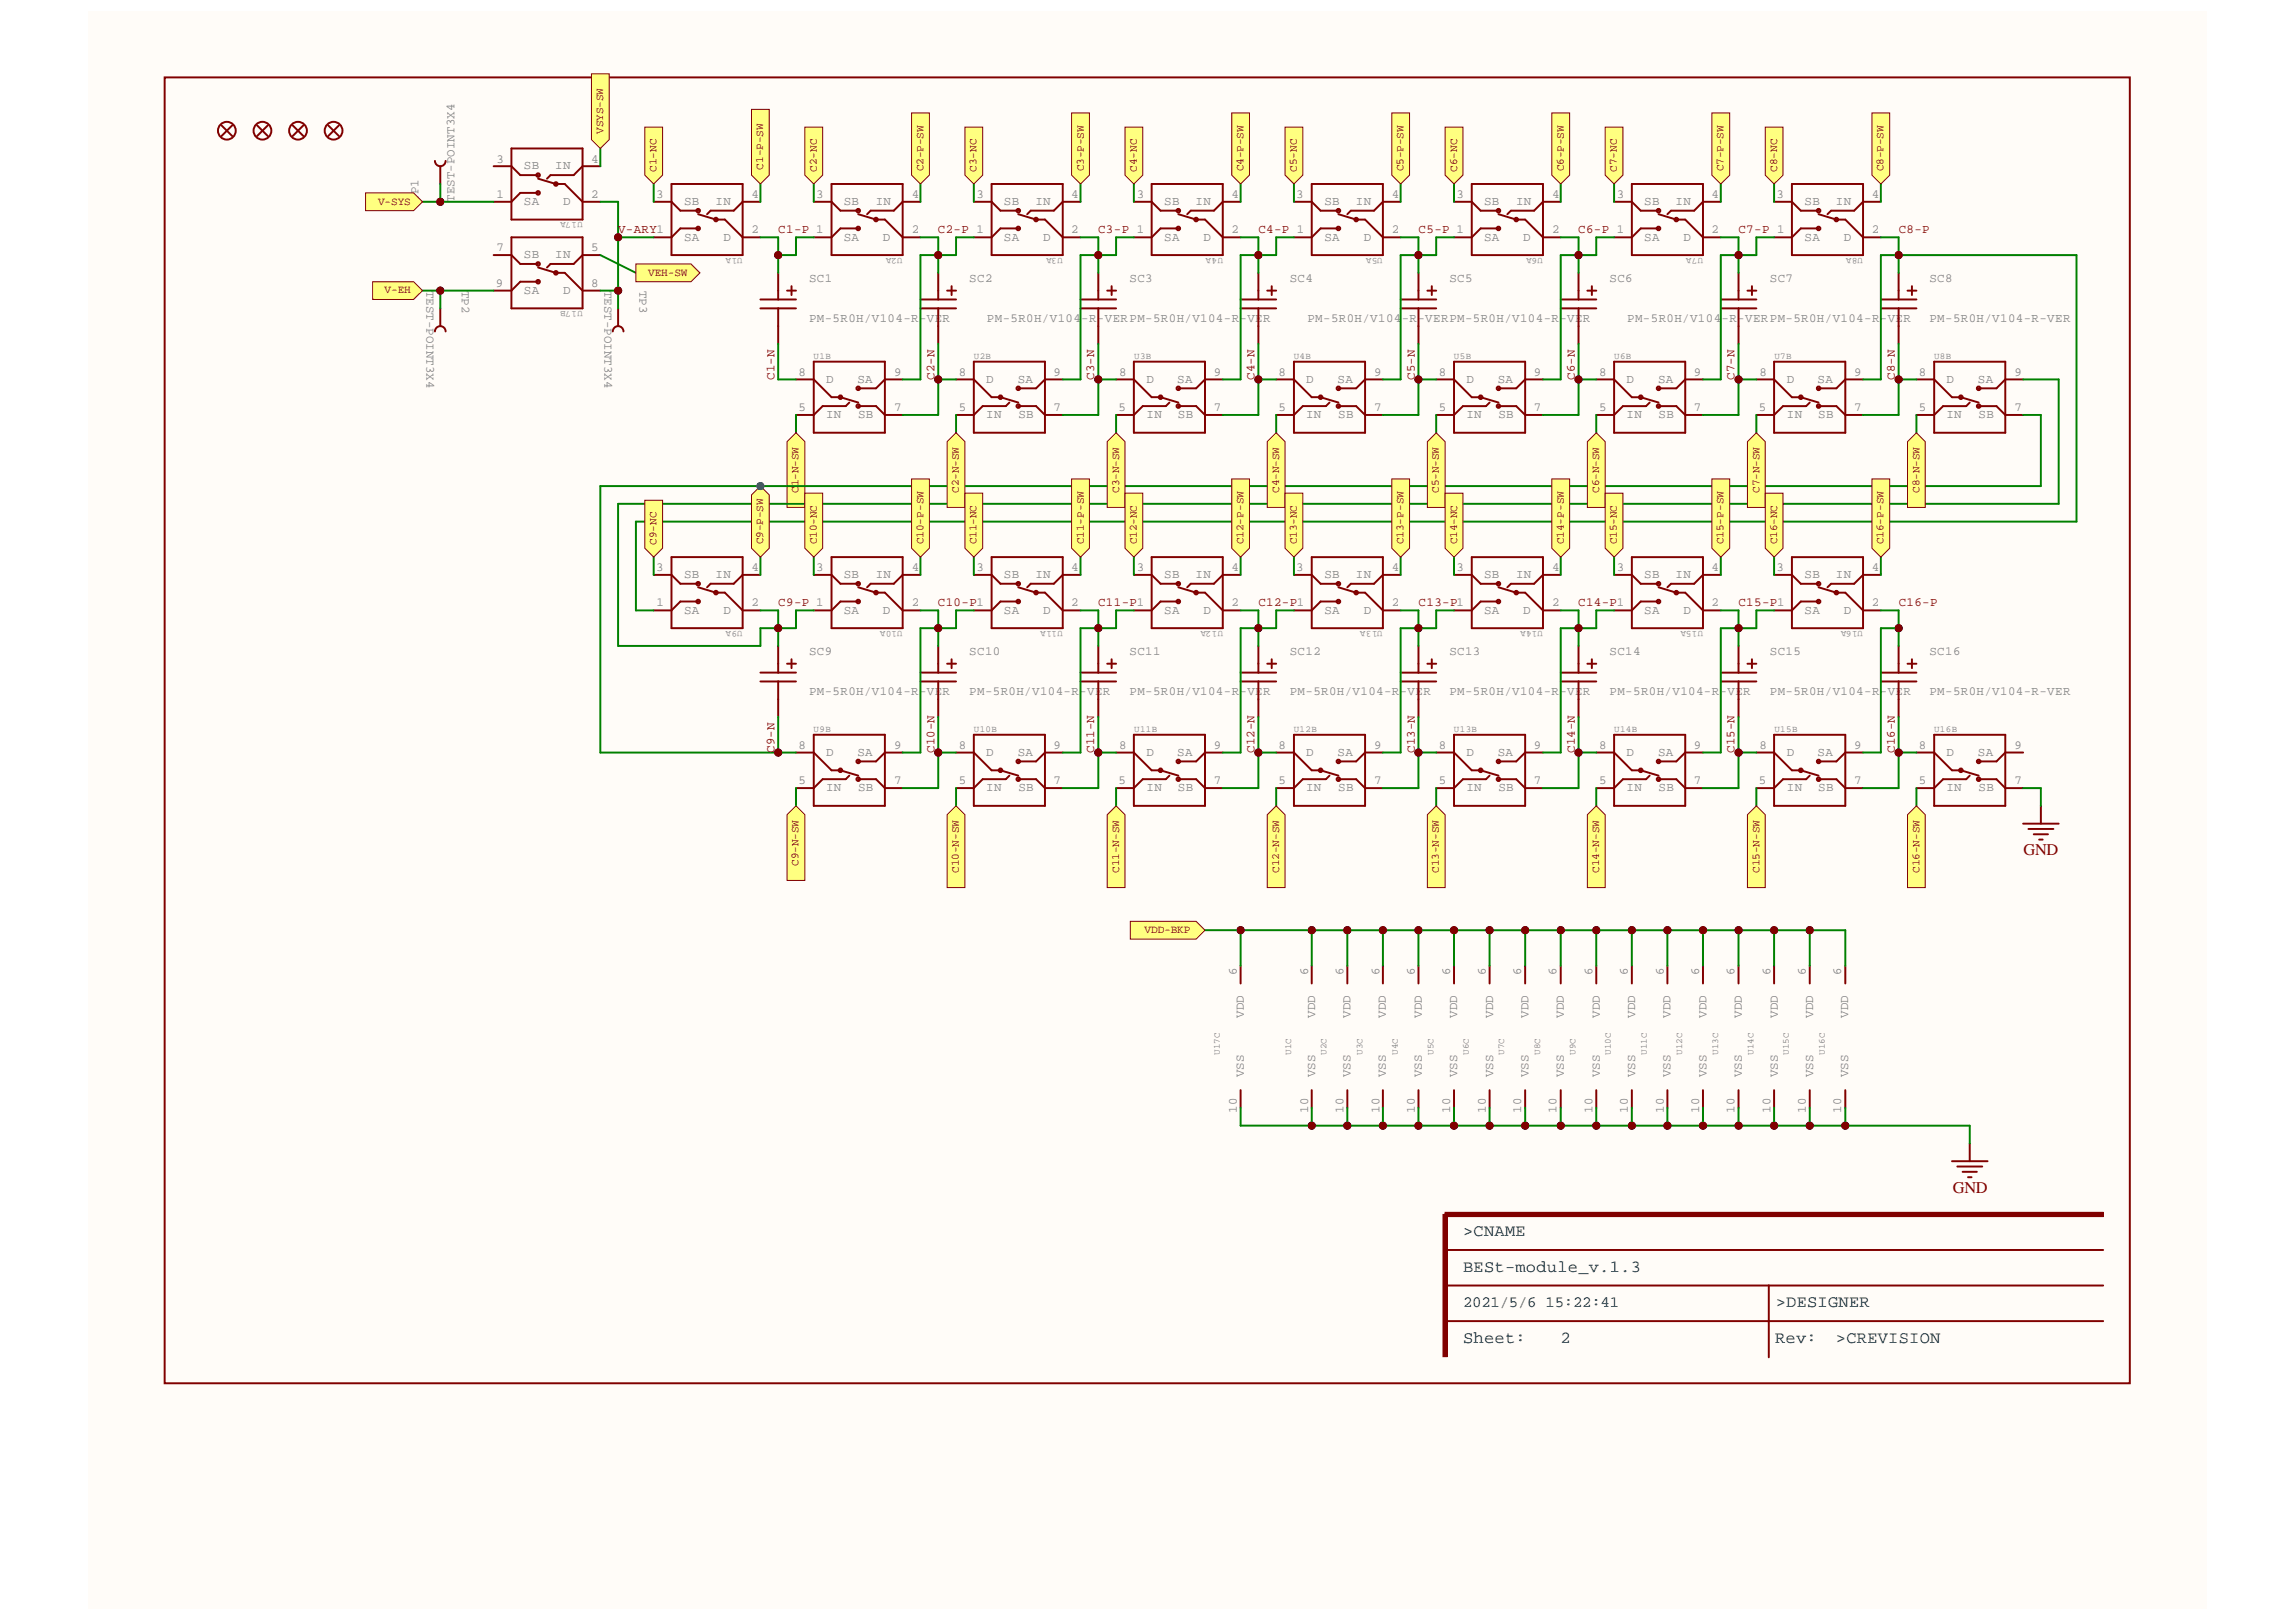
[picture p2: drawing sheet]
<svg xmlns="http://www.w3.org/2000/svg" width="297mm" height="210mm" viewBox="0 0 297 210" stroke-linecap="round" stroke-linejoin="round" font-family="sans-serif">
<defs><g id="words">
<g font-size="2.2" fill="#000080">
<text x="189.3" y="159.9">&gt;CNAME</text>
<text x="189.3" y="164.6">BESt-module_v.1.3</text>
<text x="189.3" y="173.8">Sheet:</text>
<text x="201.9" y="173.8">2</text>
<text x="229.6" y="173.8">Rev:</text>
<text x="229.7" y="169.1">&gt;DESIGNER</text>
<text x="237.5" y="173.9">&gt;CREVISION</text>
</g>
<g font-size="2.1" fill="#800000">
<text x="261.8" y="110.7">GND</text>
<text x="252.7" y="154.4">GND</text>
</g>
<g font-size="2" fill="#000080">
<text x="189.3" y="169.2">2021/5/6</text>
<text x="200" y="169.2">15:22:41</text>
</g>
<g font-size="1.6" fill="#808080">
<text x="64.2" y="21.1">3</text>
<text x="67.8" y="21.9">SB</text>
<text x="71.8" y="21.9">IN</text>
<text x="76.5" y="21.1">4</text>
<text x="54.2" y="26.1" transform="rotate(-90 54.2 26.1)">TP1</text>
<text x="58.8" y="26.1" transform="rotate(-90 58.8 26.1)">TEST-POINT3X4</text>
<text x="64.2" y="25.6">1</text>
<text x="67.8" y="26.6">SA</text>
<text x="72.9" y="26.6">D</text>
<text x="76.5" y="25.6">2</text>
<text x="84.9" y="25.6">3</text>
<text x="88.5" y="26.6">SB</text>
<text x="92.6" y="26.6">IN</text>
<text x="97.2" y="25.6">4</text>
<text x="105.6" y="25.6">3</text>
<text x="109.2" y="26.6">SB</text>
<text x="113.3" y="26.6">IN</text>
<text x="118" y="25.6">4</text>
<text x="126.3" y="25.6">3</text>
<text x="129.9" y="26.6">SB</text>
<text x="133.9" y="26.6">IN</text>
<text x="138.6" y="25.6">4</text>
<text x="147.1" y="25.6">3</text>
<text x="150.6" y="26.6">SB</text>
<text x="154.7" y="26.6">IN</text>
<text x="159.3" y="25.6">4</text>
<text x="167.7" y="25.6">3</text>
<text x="171.3" y="26.6">SB</text>
<text x="175.4" y="26.6">IN</text>
<text x="180.1" y="25.6">4</text>
<text x="188.4" y="25.6">3</text>
<text x="192" y="26.6">SB</text>
<text x="196.1" y="26.6">IN</text>
<text x="200.8" y="25.6">4</text>
<text x="209.2" y="25.6">3</text>
<text x="212.7" y="26.6">SB</text>
<text x="216.8" y="26.6">IN</text>
<text x="221.4" y="25.6">4</text>
<text x="229.8" y="25.6">3</text>
<text x="233.5" y="26.6">SB</text>
<text x="237.5" y="26.6">IN</text>
<text x="242.2" y="25.6">4</text>
<text x="64.2" y="32.5">7</text>
<text x="67.8" y="33.4">SB</text>
<text x="71.8" y="33.4">IN</text>
<text x="76.5" y="32.5">5</text>
<text x="88.5" y="31.1">SA</text>
<text x="93.6" y="31.1">D</text>
<text x="97.2" y="30.2">2</text>
<text x="109.2" y="31.1">SA</text>
<text x="114.2" y="31.1">D</text>
<text x="118" y="30.2">2</text>
<text x="129.9" y="31.1">SA</text>
<text x="135" y="31.1">D</text>
<text x="138.6" y="30.2">2</text>
<text x="150.6" y="31.1">SA</text>
<text x="155.7" y="31.1">D</text>
<text x="159.3" y="30.2">2</text>
<text x="171.3" y="31.1">SA</text>
<text x="176.4" y="31.1">D</text>
<text x="180.1" y="30.2">2</text>
<text x="192" y="31.1">SA</text>
<text x="197.1" y="31.1">D</text>
<text x="200.8" y="30.2">2</text>
<text x="212.7" y="31.1">SA</text>
<text x="217.8" y="31.1">D</text>
<text x="221.4" y="30.2">2</text>
<text x="233.5" y="31.1">SA</text>
<text x="238.5" y="31.1">D</text>
<text x="242.2" y="30.2">2</text>
<text x="55.2" y="37.6" transform="rotate(90 55.2 37.6)">TEST-POINT3X4</text>
<text x="59.7" y="37.6" transform="rotate(90 59.7 37.6)">TP2</text>
<text x="64.1" y="37.1">9</text>
<text x="67.8" y="38.1">SA</text>
<text x="72.9" y="38.1">D</text>
<text x="76.5" y="37.1">8</text>
<text x="78.2" y="37.6" transform="rotate(90 78.2 37.6)">TEST-POINT3X4</text>
<text x="82.8" y="37.6" transform="rotate(90 82.8 37.6)">TP3</text>
<text x="104.7" y="36.5">SC1</text>
<text x="104.7" y="41.7">PM-5R0H/V104-R-VER</text>
<text x="125.4" y="36.5">SC2</text>
<text x="127.7" y="41.7">PM-5R0H/V104</text>
<text x="139.9" y="41.7">-R-VERPM-5R0H/V104-R-VER</text>
<text x="146.1" y="36.5">SC3</text>
<text x="166.9" y="36.5">SC4</text>
<text x="169.1" y="41.7">PM-5R0H/V104</text>
<text x="181.3" y="41.7">-R-VERPM-5R0H/V104-R-VER</text>
<text x="187.5" y="36.5">SC5</text>
<text x="208.2" y="36.5">SC6</text>
<text x="210.5" y="41.7">PM-5R0H/V104</text>
<text x="222.7" y="41.7">-R-VERPM-5R0H/V104-R-VER</text>
<text x="229" y="36.5">SC7</text>
<text x="249.6" y="36.5">SC8</text>
<text x="249.6" y="41.7">PM-5R0H/V104-R-VER</text>
<text x="103.3" y="48.6">8</text>
<text x="103.3" y="53.2">5</text>
<text x="106.9" y="49.6">D</text>
<text x="110.9" y="49.6">SA</text>
<text x="115.7" y="48.6">9</text>
<text x="115.7" y="53.2">7</text>
<text x="124" y="48.6">8</text>
<text x="124" y="53.2">5</text>
<text x="127.6" y="49.6">D</text>
<text x="131.7" y="49.6">SA</text>
<text x="136.3" y="48.6">9</text>
<text x="136.3" y="53.2">7</text>
<text x="144.7" y="53.2">5</text>
<text x="144.8" y="48.6">8</text>
<text x="148.3" y="49.6">D</text>
<text x="152.3" y="49.6">SA</text>
<text x="157" y="48.6">9</text>
<text x="157" y="53.2">7</text>
<text x="165.4" y="48.6">8</text>
<text x="165.4" y="53.2">5</text>
<text x="169" y="49.6">D</text>
<text x="173" y="49.6">SA</text>
<text x="177.8" y="48.6">9</text>
<text x="177.8" y="53.2">7</text>
<text x="186.2" y="48.6">8</text>
<text x="186.2" y="53.2">5</text>
<text x="189.7" y="49.6">D</text>
<text x="193.8" y="49.6">SA</text>
<text x="198.4" y="48.6">9</text>
<text x="198.4" y="53.2">7</text>
<text x="206.9" y="48.6">8</text>
<text x="206.9" y="53.2">5</text>
<text x="210.4" y="49.6">D</text>
<text x="214.5" y="49.6">SA</text>
<text x="219.2" y="48.6">9</text>
<text x="219.2" y="53.2">7</text>
<text x="227.5" y="53.2">5</text>
<text x="227.6" y="48.6">8</text>
<text x="231.2" y="49.6">D</text>
<text x="235.1" y="49.6">SA</text>
<text x="239.9" y="48.6">9</text>
<text x="239.9" y="53.2">7</text>
<text x="248.3" y="48.6">8</text>
<text x="248.3" y="53.2">5</text>
<text x="251.8" y="49.6">D</text>
<text x="255.9" y="49.6">SA</text>
<text x="260.6" y="48.6">9</text>
<text x="260.6" y="53.2">7</text>
<text x="106.9" y="54.1">IN</text>
<text x="111" y="54.1">SB</text>
<text x="127.6" y="54.1">IN</text>
<text x="131.7" y="54.1">SB</text>
<text x="148.3" y="54.1">IN</text>
<text x="152.4" y="54.1">SB</text>
<text x="169" y="54.1">IN</text>
<text x="173.1" y="54.1">SB</text>
<text x="189.7" y="54.1">IN</text>
<text x="193.9" y="54.1">SB</text>
<text x="210.4" y="54.1">IN</text>
<text x="214.6" y="54.1">SB</text>
<text x="231.2" y="54.1">IN</text>
<text x="235.2" y="54.1">SB</text>
<text x="251.8" y="54.1">IN</text>
<text x="256" y="54.1">SB</text>
<text x="84.9" y="73.9">3</text>
<text x="88.5" y="74.8">SB</text>
<text x="92.6" y="74.8">IN</text>
<text x="97.2" y="73.9">4</text>
<text x="105.6" y="73.9">3</text>
<text x="109.2" y="74.8">SB</text>
<text x="113.3" y="74.8">IN</text>
<text x="118" y="73.9">4</text>
<text x="126.3" y="73.9">3</text>
<text x="129.9" y="74.8">SB</text>
<text x="133.9" y="74.8">IN</text>
<text x="138.6" y="73.9">4</text>
<text x="147.1" y="73.9">3</text>
<text x="150.6" y="74.8">SB</text>
<text x="154.7" y="74.8">IN</text>
<text x="159.3" y="73.9">4</text>
<text x="167.7" y="73.9">3</text>
<text x="171.3" y="74.8">SB</text>
<text x="175.4" y="74.8">IN</text>
<text x="180.1" y="73.9">4</text>
<text x="188.4" y="73.9">3</text>
<text x="192" y="74.8">SB</text>
<text x="196.1" y="74.8">IN</text>
<text x="200.8" y="73.9">4</text>
<text x="209.2" y="73.9">3</text>
<text x="212.7" y="74.8">SB</text>
<text x="216.8" y="74.8">IN</text>
<text x="221.4" y="73.9">4</text>
<text x="229.8" y="73.9">3</text>
<text x="233.5" y="74.8">SB</text>
<text x="237.5" y="74.8">IN</text>
<text x="242.2" y="73.9">4</text>
<text x="85" y="78.5">1</text>
<text x="88.5" y="79.4">SA</text>
<text x="93.6" y="79.4">D</text>
<text x="97.2" y="78.5">2</text>
<text x="109.2" y="79.4">SA</text>
<text x="114.2" y="79.4">D</text>
<text x="118" y="78.5">2</text>
<text x="129.9" y="79.4">SA</text>
<text x="135" y="79.4">D</text>
<text x="138.6" y="78.5">2</text>
<text x="150.6" y="79.4">SA</text>
<text x="155.7" y="79.4">D</text>
<text x="159.3" y="78.5">2</text>
<text x="171.3" y="79.4">SA</text>
<text x="176.4" y="79.4">D</text>
<text x="180.1" y="78.5">2</text>
<text x="192" y="79.4">SA</text>
<text x="197.1" y="79.4">D</text>
<text x="200.8" y="78.5">2</text>
<text x="212.7" y="79.4">SA</text>
<text x="217.8" y="79.4">D</text>
<text x="221.4" y="78.5">2</text>
<text x="233.5" y="79.4">SA</text>
<text x="238.5" y="79.4">D</text>
<text x="242.2" y="78.5">2</text>
<text x="104.7" y="84.8">SC9</text>
<text x="104.7" y="90">PM-5R0H/V104-R-VER</text>
<text x="125.4" y="84.8">SC10</text>
<text x="125.4" y="90">PM-5R0H/V104-R-VER</text>
<text x="146.1" y="84.8">SC11</text>
<text x="146.1" y="90">PM-5R0H/V104-R-VER</text>
<text x="166.9" y="84.8">SC12</text>
<text x="166.9" y="90">PM-5R0H/V104-R-VER</text>
<text x="187.5" y="84.8">SC13</text>
<text x="187.5" y="90">PM-5R0H/V104-R-VER</text>
<text x="208.2" y="84.8">SC14</text>
<text x="208.2" y="90">PM-5R0H/V104-R-VER</text>
<text x="229" y="84.8">SC15</text>
<text x="229" y="90">PM-5R0H/V104-R-VER</text>
<text x="249.6" y="84.8">SC16</text>
<text x="249.6" y="90">PM-5R0H/V104-R-VER</text>
<text x="103.3" y="96.9">8</text>
<text x="103.3" y="101.5">5</text>
<text x="106.9" y="97.8">D</text>
<text x="110.9" y="97.8">SA</text>
<text x="115.7" y="96.9">9</text>
<text x="115.7" y="101.5">7</text>
<text x="124" y="96.9">8</text>
<text x="124" y="101.5">5</text>
<text x="127.6" y="97.8">D</text>
<text x="131.7" y="97.8">SA</text>
<text x="136.3" y="96.9">9</text>
<text x="136.3" y="101.5">7</text>
<text x="144.7" y="101.5">5</text>
<text x="144.8" y="96.9">8</text>
<text x="148.3" y="97.8">D</text>
<text x="152.3" y="97.8">SA</text>
<text x="157" y="96.9">9</text>
<text x="157" y="101.5">7</text>
<text x="165.4" y="96.9">8</text>
<text x="165.4" y="101.5">5</text>
<text x="169" y="97.8">D</text>
<text x="173" y="97.8">SA</text>
<text x="177.8" y="96.9">9</text>
<text x="177.8" y="101.5">7</text>
<text x="186.2" y="96.9">8</text>
<text x="186.2" y="101.5">5</text>
<text x="189.7" y="97.8">D</text>
<text x="193.8" y="97.8">SA</text>
<text x="198.4" y="96.9">9</text>
<text x="198.4" y="101.5">7</text>
<text x="206.9" y="96.9">8</text>
<text x="206.9" y="101.5">5</text>
<text x="210.4" y="97.8">D</text>
<text x="214.5" y="97.8">SA</text>
<text x="219.2" y="96.9">9</text>
<text x="219.2" y="101.5">7</text>
<text x="227.5" y="101.5">5</text>
<text x="227.6" y="96.9">8</text>
<text x="231.2" y="97.8">D</text>
<text x="235.1" y="97.8">SA</text>
<text x="239.9" y="96.9">9</text>
<text x="239.9" y="101.5">7</text>
<text x="248.3" y="96.9">8</text>
<text x="248.3" y="101.5">5</text>
<text x="251.8" y="97.8">D</text>
<text x="255.9" y="97.8">SA</text>
<text x="260.6" y="96.9">9</text>
<text x="260.6" y="101.5">7</text>
<text x="106.9" y="102.4">IN</text>
<text x="111" y="102.4">SB</text>
<text x="127.6" y="102.4">IN</text>
<text x="131.7" y="102.4">SB</text>
<text x="148.3" y="102.4">IN</text>
<text x="152.4" y="102.4">SB</text>
<text x="169" y="102.4">IN</text>
<text x="173.1" y="102.4">SB</text>
<text x="189.7" y="102.4">IN</text>
<text x="193.9" y="102.4">SB</text>
<text x="210.4" y="102.4">IN</text>
<text x="214.6" y="102.4">SB</text>
<text x="231.2" y="102.4">IN</text>
<text x="235.2" y="102.4">SB</text>
<text x="251.8" y="102.4">IN</text>
<text x="256" y="102.4">SB</text>
<text x="160" y="126.2" transform="rotate(-90 160 126.2)">6</text>
<text x="160.9" y="131.7" transform="rotate(-90 160.9 131.7)">VDD</text>
<text x="169.2" y="126.2" transform="rotate(-90 169.2 126.2)">6</text>
<text x="170.2" y="131.7" transform="rotate(-90 170.2 131.7)">VDD</text>
<text x="173.8" y="126.2" transform="rotate(-90 173.8 126.2)">6</text>
<text x="174.7" y="131.7" transform="rotate(-90 174.7 131.7)">VDD</text>
<text x="178.5" y="126.2" transform="rotate(-90 178.5 126.2)">6</text>
<text x="179.3" y="131.7" transform="rotate(-90 179.3 131.7)">VDD</text>
<text x="183" y="126.2" transform="rotate(-90 183 126.2)">6</text>
<text x="184" y="131.7" transform="rotate(-90 184 131.7)">VDD</text>
<text x="187.6" y="126.2" transform="rotate(-90 187.6 126.2)">6</text>
<text x="188.5" y="131.7" transform="rotate(-90 188.5 131.7)">VDD</text>
<text x="192.2" y="126.2" transform="rotate(-90 192.2 126.2)">6</text>
<text x="193.2" y="131.7" transform="rotate(-90 193.2 131.7)">VDD</text>
<text x="196.8" y="126.2" transform="rotate(-90 196.8 126.2)">6</text>
<text x="197.7" y="131.7" transform="rotate(-90 197.7 131.7)">VDD</text>
<text x="201.4" y="126.2" transform="rotate(-90 201.4 126.2)">6</text>
<text x="202.3" y="131.7" transform="rotate(-90 202.3 131.7)">VDD</text>
<text x="206" y="126.2" transform="rotate(-90 206 126.2)">6</text>
<text x="207" y="131.7" transform="rotate(-90 207 131.7)">VDD</text>
<text x="210.6" y="126.2" transform="rotate(-90 210.6 126.2)">6</text>
<text x="211.5" y="131.7" transform="rotate(-90 211.5 131.7)">VDD</text>
<text x="215.3" y="126.2" transform="rotate(-90 215.3 126.2)">6</text>
<text x="216.1" y="131.7" transform="rotate(-90 216.1 131.7)">VDD</text>
<text x="219.8" y="126.2" transform="rotate(-90 219.8 126.2)">6</text>
<text x="220.8" y="131.7" transform="rotate(-90 220.8 131.7)">VDD</text>
<text x="224.4" y="126.2" transform="rotate(-90 224.4 126.2)">6</text>
<text x="225.3" y="131.7" transform="rotate(-90 225.3 131.7)">VDD</text>
<text x="229.1" y="126.2" transform="rotate(-90 229.1 126.2)">6</text>
<text x="230" y="131.7" transform="rotate(-90 230 131.7)">VDD</text>
<text x="233.6" y="126.2" transform="rotate(-90 233.6 126.2)">6</text>
<text x="234.6" y="131.7" transform="rotate(-90 234.6 131.7)">VDD</text>
<text x="238.2" y="126.2" transform="rotate(-90 238.2 126.2)">6</text>
<text x="239.1" y="131.7" transform="rotate(-90 239.1 131.7)">VDD</text>
<text x="160.9" y="139.4" transform="rotate(-90 160.9 139.4)">VSS</text>
<text x="170.2" y="139.4" transform="rotate(-90 170.2 139.4)">VSS</text>
<text x="174.7" y="139.4" transform="rotate(-90 174.7 139.4)">VSS</text>
<text x="179.3" y="139.4" transform="rotate(-90 179.3 139.4)">VSS</text>
<text x="184" y="139.4" transform="rotate(-90 184 139.4)">VSS</text>
<text x="188.5" y="139.4" transform="rotate(-90 188.5 139.4)">VSS</text>
<text x="193.2" y="139.4" transform="rotate(-90 193.2 139.4)">VSS</text>
<text x="197.7" y="139.4" transform="rotate(-90 197.7 139.4)">VSS</text>
<text x="202.3" y="139.4" transform="rotate(-90 202.3 139.4)">VSS</text>
<text x="207" y="139.4" transform="rotate(-90 207 139.4)">VSS</text>
<text x="211.5" y="139.4" transform="rotate(-90 211.5 139.4)">VSS</text>
<text x="216.1" y="139.4" transform="rotate(-90 216.1 139.4)">VSS</text>
<text x="220.8" y="139.4" transform="rotate(-90 220.8 139.4)">VSS</text>
<text x="225.3" y="139.4" transform="rotate(-90 225.3 139.4)">VSS</text>
<text x="230" y="139.4" transform="rotate(-90 230 139.4)">VSS</text>
<text x="234.6" y="139.4" transform="rotate(-90 234.6 139.4)">VSS</text>
<text x="239.1" y="139.4" transform="rotate(-90 239.1 139.4)">VSS</text>
<text x="160" y="144" transform="rotate(-90 160 144)">10</text>
<text x="169.2" y="144" transform="rotate(-90 169.2 144)">10</text>
<text x="173.8" y="144" transform="rotate(-90 173.8 144)">10</text>
<text x="178.5" y="144" transform="rotate(-90 178.5 144)">10</text>
<text x="183" y="144" transform="rotate(-90 183 144)">10</text>
<text x="187.6" y="144" transform="rotate(-90 187.6 144)">10</text>
<text x="192.2" y="144" transform="rotate(-90 192.2 144)">10</text>
<text x="196.8" y="144" transform="rotate(-90 196.8 144)">10</text>
<text x="201.4" y="144" transform="rotate(-90 201.4 144)">10</text>
<text x="206" y="144" transform="rotate(-90 206 144)">10</text>
<text x="210.6" y="144" transform="rotate(-90 210.6 144)">10</text>
<text x="215.3" y="144" transform="rotate(-90 215.3 144)">10</text>
<text x="219.8" y="144" transform="rotate(-90 219.8 144)">10</text>
<text x="224.4" y="144" transform="rotate(-90 224.4 144)">10</text>
<text x="229.1" y="144" transform="rotate(-90 229.1 144)">10</text>
<text x="233.6" y="144" transform="rotate(-90 233.6 144)">10</text>
<text x="238.2" y="144" transform="rotate(-90 238.2 144)">10</text>
</g>
<g font-size="1.6" fill="#800000">
<text x="80" y="30.2">V-ARY1</text>
<text x="100.7" y="30.2">C1-P 1</text>
<text x="121.3" y="30.2">C2-P 1</text>
<text x="142.1" y="30.2">C3-P 1</text>
<text x="162.8" y="30.2">C4-P 1</text>
<text x="183.5" y="30.2">C5-P 1</text>
<text x="204.2" y="30.2">C6-P 1</text>
<text x="224.9" y="30.2">C7-P 1</text>
<text x="245.6" y="30.2">C8-P</text>
<text x="100.2" y="49.1" transform="rotate(-90 100.2 49.1)">C1-N</text>
<text x="120.9" y="49.1" transform="rotate(-90 120.9 49.1)">C2-N</text>
<text x="141.6" y="49.1" transform="rotate(-90 141.6 49.1)">C3-N</text>
<text x="162.3" y="49.1" transform="rotate(-90 162.3 49.1)">C4-N</text>
<text x="183" y="49.1" transform="rotate(-90 183 49.1)">C5-N</text>
<text x="203.8" y="49.1" transform="rotate(-90 203.8 49.1)">C6-N</text>
<text x="224.4" y="49.1" transform="rotate(-90 224.4 49.1)">C7-N</text>
<text x="245.1" y="49.1" transform="rotate(-90 245.1 49.1)">C8-N</text>
<text x="100.7" y="78.5">C9-P 1</text>
<text x="121.3" y="78.5">C10-P1</text>
<text x="142.1" y="78.5">C11-P1</text>
<text x="162.8" y="78.5">C12-P1</text>
<text x="183.5" y="78.5">C13-P1</text>
<text x="204.2" y="78.5">C14-P1</text>
<text x="224.9" y="78.5">C15-P1</text>
<text x="245.6" y="78.5">C16-P</text>
<text x="100.2" y="97.4" transform="rotate(-90 100.2 97.4)">C9-N</text>
<text x="120.9" y="97.4" transform="rotate(-90 120.9 97.4)">C10-N</text>
<text x="141.6" y="97.4" transform="rotate(-90 141.6 97.4)">C11-N</text>
<text x="162.3" y="97.4" transform="rotate(-90 162.3 97.4)">C12-N</text>
<text x="183" y="97.4" transform="rotate(-90 183 97.4)">C13-N</text>
<text x="203.8" y="97.4" transform="rotate(-90 203.8 97.4)">C14-N</text>
<text x="224.4" y="97.4" transform="rotate(-90 224.4 97.4)">C15-N</text>
<text x="245.1" y="97.4" transform="rotate(-90 245.1 97.4)">C16-N</text>
</g>
<g font-size="1.4" fill="#800000">
<text x="78" y="17.3" transform="rotate(-90 78 17.3)">VSYS-SW</text>
<text x="85" y="22.2" transform="rotate(-90 85 22.2)">C1-NC</text>
<text x="98.7" y="22" transform="rotate(-90 98.7 22)">C1-P-SW</text>
<text x="105.7" y="22.2" transform="rotate(-90 105.7 22.2)">C2-NC</text>
<text x="119.5" y="22.2" transform="rotate(-90 119.5 22.2)">C2-P-SW</text>
<text x="126.3" y="22.2" transform="rotate(-90 126.3 22.2)">C3-NC</text>
<text x="140.2" y="22.2" transform="rotate(-90 140.2 22.2)">C3-P-SW</text>
<text x="147.1" y="22.2" transform="rotate(-90 147.1 22.2)">C4-NC</text>
<text x="160.9" y="22.2" transform="rotate(-90 160.9 22.2)">C4-P-SW</text>
<text x="167.8" y="22.2" transform="rotate(-90 167.8 22.2)">C5-NC</text>
<text x="181.6" y="22.2" transform="rotate(-90 181.6 22.2)">C5-P-SW</text>
<text x="188.5" y="22.2" transform="rotate(-90 188.5 22.2)">C6-NC</text>
<text x="202.3" y="22.2" transform="rotate(-90 202.3 22.2)">C6-P-SW</text>
<text x="209.2" y="22.2" transform="rotate(-90 209.2 22.2)">C7-NC</text>
<text x="223" y="22.2" transform="rotate(-90 223 22.2)">C7-P-SW</text>
<text x="229.9" y="22.2" transform="rotate(-90 229.9 22.2)">C8-NC</text>
<text x="243.7" y="22.2" transform="rotate(-90 243.7 22.2)">C8-P-SW</text>
<text x="48.9" y="26.5">V-SYS</text>
<text x="83.9" y="35.7">VEH-SW</text>
<text x="49.8" y="38">V-EH</text>
<text x="103.3" y="63.8" transform="rotate(-90 103.3 63.8)">C1-N-SW</text>
<text x="124" y="63.8" transform="rotate(-90 124 63.8)">C2-N-SW</text>
<text x="144.8" y="63.8" transform="rotate(-90 144.8 63.8)">C3-N-SW</text>
<text x="165.5" y="63.8" transform="rotate(-90 165.5 63.8)">C4-N-SW</text>
<text x="186.2" y="63.8" transform="rotate(-90 186.2 63.8)">C5-N-SW</text>
<text x="206.9" y="63.8" transform="rotate(-90 206.9 63.8)">C6-N-SW</text>
<text x="227.6" y="63.8" transform="rotate(-90 227.6 63.8)">C7-N-SW</text>
<text x="248.3" y="63.8" transform="rotate(-90 248.3 63.8)">C8-N-SW</text>
<text x="85" y="70.5" transform="rotate(-90 85 70.5)">C9-NC</text>
<text x="98.7" y="70.4" transform="rotate(-90 98.7 70.4)">C9-P-SW</text>
<text x="105.7" y="70.4" transform="rotate(-90 105.7 70.4)">C10-NC</text>
<text x="119.5" y="70.4" transform="rotate(-90 119.5 70.4)">C10-P-SW</text>
<text x="126.3" y="70.4" transform="rotate(-90 126.3 70.4)">C11-NC</text>
<text x="140.2" y="70.4" transform="rotate(-90 140.2 70.4)">C11-P-SW</text>
<text x="147.1" y="70.4" transform="rotate(-90 147.1 70.4)">C12-NC</text>
<text x="160.9" y="70.4" transform="rotate(-90 160.9 70.4)">C12-P-SW</text>
<text x="167.8" y="70.4" transform="rotate(-90 167.8 70.4)">C13-NC</text>
<text x="181.6" y="70.4" transform="rotate(-90 181.6 70.4)">C13-P-SW</text>
<text x="188.5" y="70.4" transform="rotate(-90 188.5 70.4)">C14-NC</text>
<text x="202.3" y="70.4" transform="rotate(-90 202.3 70.4)">C14-P-SW</text>
<text x="209.2" y="70.4" transform="rotate(-90 209.2 70.4)">C15-NC</text>
<text x="223" y="70.4" transform="rotate(-90 223 70.4)">C15-P-SW</text>
<text x="229.9" y="70.4" transform="rotate(-90 229.9 70.4)">C16-NC</text>
<text x="243.7" y="70.4" transform="rotate(-90 243.7 70.4)">C16-P-SW</text>
<text x="103.3" y="112" transform="rotate(-90 103.3 112)">C9-N-SW</text>
<text x="124" y="113" transform="rotate(-90 124 113)">C10-N-SW</text>
<text x="144.8" y="113" transform="rotate(-90 144.8 113)">C11-N-SW</text>
<text x="165.5" y="113" transform="rotate(-90 165.5 113)">C12-N-SW</text>
<text x="186.2" y="113" transform="rotate(-90 186.2 113)">C13-N-SW</text>
<text x="206.9" y="113" transform="rotate(-90 206.9 113)">C14-N-SW</text>
<text x="227.6" y="113" transform="rotate(-90 227.6 113)">C15-N-SW</text>
<text x="248.3" y="113" transform="rotate(-90 248.3 113)">C16-N-SW</text>
<text x="148.1" y="120.8">VDD-BKP</text>
</g>
<g font-size="1.2" fill="#808080">
<text x="75.4" y="28.8" transform="rotate(-180 75.4 28.8)">U17A</text>
<text x="96" y="33.4" transform="rotate(-180 96 33.4)">U1A</text>
<text x="116.8" y="33.4" transform="rotate(-180 116.8 33.4)">U2A</text>
<text x="137.5" y="33.4" transform="rotate(-180 137.5 33.4)">U3A</text>
<text x="158.2" y="33.4" transform="rotate(-180 158.2 33.4)">U4A</text>
<text x="178.9" y="33.4" transform="rotate(-180 178.9 33.4)">U5A</text>
<text x="199.6" y="33.4" transform="rotate(-180 199.6 33.4)">U6A</text>
<text x="220.3" y="33.4" transform="rotate(-180 220.3 33.4)">U7A</text>
<text x="241" y="33.4" transform="rotate(-180 241 33.4)">U8A</text>
<text x="75.4" y="40.3" transform="rotate(-180 75.4 40.3)">U17B</text>
<text x="105.3" y="46.4">U1B</text>
<text x="126" y="46.4">U2B</text>
<text x="146.7" y="46.4">U3B</text>
<text x="167.4" y="46.4">U4B</text>
<text x="188.1" y="46.4">U5B</text>
<text x="208.8" y="46.4">U6B</text>
<text x="229.6" y="46.4">U7B</text>
<text x="250.2" y="46.4">U8B</text>
<text x="96" y="81.7" transform="rotate(-180 96 81.7)">U9A</text>
<text x="116.8" y="81.7" transform="rotate(-180 116.8 81.7)">U10A</text>
<text x="137.5" y="81.7" transform="rotate(-180 137.5 81.7)">U11A</text>
<text x="158.2" y="81.7" transform="rotate(-180 158.2 81.7)">U12A</text>
<text x="178.9" y="81.7" transform="rotate(-180 178.9 81.7)">U13A</text>
<text x="199.6" y="81.7" transform="rotate(-180 199.6 81.7)">U14A</text>
<text x="220.3" y="81.7" transform="rotate(-180 220.3 81.7)">U15A</text>
<text x="241" y="81.7" transform="rotate(-180 241 81.7)">U16A</text>
<text x="105.3" y="94.7">U9B</text>
<text x="126" y="94.7">U10B</text>
<text x="146.7" y="94.7">U11B</text>
<text x="167.4" y="94.7">U12B</text>
<text x="188.1" y="94.7">U13B</text>
<text x="208.8" y="94.7">U14B</text>
<text x="229.6" y="94.7">U15B</text>
<text x="250.2" y="94.7">U16B</text>
<text x="157.8" y="136.5" transform="rotate(-90 157.8 136.5)">U17C</text>
<text x="167" y="136.5" transform="rotate(-90 167 136.5)">U1C</text>
<text x="171.6" y="136.5" transform="rotate(-90 171.6 136.5)">U2C</text>
<text x="176.3" y="136.5" transform="rotate(-90 176.3 136.5)">U3C</text>
<text x="180.8" y="136.5" transform="rotate(-90 180.8 136.5)">U4C</text>
<text x="185.5" y="136.5" transform="rotate(-90 185.5 136.5)">U5C</text>
<text x="190" y="136.5" transform="rotate(-90 190 136.5)">U6C</text>
<text x="194.6" y="136.5" transform="rotate(-90 194.6 136.5)">U7C</text>
<text x="199.3" y="136.5" transform="rotate(-90 199.3 136.5)">U8C</text>
<text x="203.8" y="136.5" transform="rotate(-90 203.8 136.5)">U9C</text>
<text x="208.4" y="136.5" transform="rotate(-90 208.4 136.5)">U10C</text>
<text x="213.1" y="136.5" transform="rotate(-90 213.1 136.5)">U11C</text>
<text x="217.6" y="136.5" transform="rotate(-90 217.6 136.5)">U12C</text>
<text x="222.3" y="136.5" transform="rotate(-90 222.3 136.5)">U13C</text>
<text x="226.9" y="136.5" transform="rotate(-90 226.9 136.5)">U14C</text>
<text x="231.4" y="136.5" transform="rotate(-90 231.4 136.5)">U15C</text>
<text x="236.1" y="136.5" transform="rotate(-90 236.1 136.5)">U16C</text>
</g>
</g></defs>
<g fill="#fffcf8">
<path d="M11.4 1.5h274v206.7h-274z" fill-rule="evenodd"/>
<path d="M11.4 1.5h274v206.7h-274z" fill-rule="evenodd"/>
</g>
<circle cx="57" cy="37.6" r=".46" fill="#000080"/>
<circle cx="57" cy="37.6" r=".46" fill="none" stroke="#000080" stroke-width=".13"/>
<circle cx="57" cy="26.1" r=".46" fill="#000080"/>
<circle cx="57" cy="26.1" r=".46" fill="none" stroke="#000080" stroke-width=".13"/>
<circle cx="80" cy="37.6" r=".46" fill="#000080"/>
<circle cx="80" cy="37.6" r=".46" fill="none" stroke="#000080" stroke-width=".13"/>
<circle cx="80" cy="30.7" r=".46" fill="#000080"/>
<circle cx="80" cy="30.7" r=".46" fill="none" stroke="#000080" stroke-width=".13"/>
<circle cx="100.7" cy="97.4" r=".46" fill="#000080"/>
<circle cx="100.7" cy="97.4" r=".46" fill="none" stroke="#000080" stroke-width=".13"/>
<circle cx="100.7" cy="81.3" r=".46" fill="#000080"/>
<circle cx="100.7" cy="81.3" r=".46" fill="none" stroke="#000080" stroke-width=".13"/>
<circle cx="100.7" cy="33" r=".46" fill="#000080"/>
<circle cx="100.7" cy="33" r=".46" fill="none" stroke="#000080" stroke-width=".13"/>
<circle cx="121.4" cy="97.4" r=".46" fill="#000080"/>
<circle cx="121.4" cy="97.4" r=".46" fill="none" stroke="#000080" stroke-width=".13"/>
<circle cx="121.4" cy="81.3" r=".46" fill="#000080"/>
<circle cx="121.4" cy="81.3" r=".46" fill="none" stroke="#000080" stroke-width=".13"/>
<circle cx="121.4" cy="49.1" r=".46" fill="#000080"/>
<circle cx="121.4" cy="49.1" r=".46" fill="none" stroke="#000080" stroke-width=".13"/>
<circle cx="121.4" cy="33" r=".46" fill="#000080"/>
<circle cx="121.4" cy="33" r=".46" fill="none" stroke="#000080" stroke-width=".13"/>
<circle cx="142.1" cy="97.4" r=".46" fill="#000080"/>
<circle cx="142.1" cy="97.4" r=".46" fill="none" stroke="#000080" stroke-width=".13"/>
<circle cx="142.1" cy="81.3" r=".46" fill="#000080"/>
<circle cx="142.1" cy="81.3" r=".46" fill="none" stroke="#000080" stroke-width=".13"/>
<circle cx="142.1" cy="49.1" r=".46" fill="#000080"/>
<circle cx="142.1" cy="49.1" r=".46" fill="none" stroke="#000080" stroke-width=".13"/>
<circle cx="142.1" cy="33" r=".46" fill="#000080"/>
<circle cx="142.1" cy="33" r=".46" fill="none" stroke="#000080" stroke-width=".13"/>
<circle cx="160.5" cy="120.4" r=".46" fill="#000080"/>
<circle cx="160.5" cy="120.4" r=".46" fill="none" stroke="#000080" stroke-width=".13"/>
<circle cx="162.8" cy="97.4" r=".46" fill="#000080"/>
<circle cx="162.8" cy="97.4" r=".46" fill="none" stroke="#000080" stroke-width=".13"/>
<circle cx="162.8" cy="81.3" r=".46" fill="#000080"/>
<circle cx="162.8" cy="81.3" r=".46" fill="none" stroke="#000080" stroke-width=".13"/>
<circle cx="162.8" cy="49.1" r=".46" fill="#000080"/>
<circle cx="162.8" cy="49.1" r=".46" fill="none" stroke="#000080" stroke-width=".13"/>
<circle cx="162.8" cy="33" r=".46" fill="#000080"/>
<circle cx="162.8" cy="33" r=".46" fill="none" stroke="#000080" stroke-width=".13"/>
<circle cx="169.7" cy="145.7" r=".46" fill="#000080"/>
<circle cx="169.7" cy="145.7" r=".46" fill="none" stroke="#000080" stroke-width=".13"/>
<circle cx="169.7" cy="120.4" r=".46" fill="#000080"/>
<circle cx="169.7" cy="120.4" r=".46" fill="none" stroke="#000080" stroke-width=".13"/>
<circle cx="174.3" cy="145.7" r=".46" fill="#000080"/>
<circle cx="174.3" cy="145.7" r=".46" fill="none" stroke="#000080" stroke-width=".13"/>
<circle cx="174.3" cy="120.4" r=".46" fill="#000080"/>
<circle cx="174.3" cy="120.4" r=".46" fill="none" stroke="#000080" stroke-width=".13"/>
<circle cx="178.9" cy="145.7" r=".46" fill="#000080"/>
<circle cx="178.9" cy="145.7" r=".46" fill="none" stroke="#000080" stroke-width=".13"/>
<circle cx="178.9" cy="120.4" r=".46" fill="#000080"/>
<circle cx="178.9" cy="120.4" r=".46" fill="none" stroke="#000080" stroke-width=".13"/>
<circle cx="183.5" cy="145.7" r=".46" fill="#000080"/>
<circle cx="183.5" cy="145.7" r=".46" fill="none" stroke="#000080" stroke-width=".13"/>
<circle cx="183.5" cy="120.4" r=".46" fill="#000080"/>
<circle cx="183.5" cy="120.4" r=".46" fill="none" stroke="#000080" stroke-width=".13"/>
<circle cx="183.5" cy="97.4" r=".46" fill="#000080"/>
<circle cx="183.5" cy="97.4" r=".46" fill="none" stroke="#000080" stroke-width=".13"/>
<circle cx="183.5" cy="81.3" r=".46" fill="#000080"/>
<circle cx="183.5" cy="81.3" r=".46" fill="none" stroke="#000080" stroke-width=".13"/>
<circle cx="183.5" cy="49.1" r=".46" fill="#000080"/>
<circle cx="183.5" cy="49.1" r=".46" fill="none" stroke="#000080" stroke-width=".13"/>
<circle cx="183.5" cy="33" r=".46" fill="#000080"/>
<circle cx="183.5" cy="33" r=".46" fill="none" stroke="#000080" stroke-width=".13"/>
<circle cx="188.1" cy="145.7" r=".46" fill="#000080"/>
<circle cx="188.1" cy="145.7" r=".46" fill="none" stroke="#000080" stroke-width=".13"/>
<circle cx="188.1" cy="120.4" r=".46" fill="#000080"/>
<circle cx="188.1" cy="120.4" r=".46" fill="none" stroke="#000080" stroke-width=".13"/>
<circle cx="192.7" cy="145.7" r=".46" fill="#000080"/>
<circle cx="192.7" cy="145.7" r=".46" fill="none" stroke="#000080" stroke-width=".13"/>
<circle cx="192.7" cy="120.4" r=".46" fill="#000080"/>
<circle cx="192.7" cy="120.4" r=".46" fill="none" stroke="#000080" stroke-width=".13"/>
<circle cx="197.3" cy="145.7" r=".46" fill="#000080"/>
<circle cx="197.3" cy="145.7" r=".46" fill="none" stroke="#000080" stroke-width=".13"/>
<circle cx="197.3" cy="120.4" r=".46" fill="#000080"/>
<circle cx="197.3" cy="120.4" r=".46" fill="none" stroke="#000080" stroke-width=".13"/>
<circle cx="201.9" cy="145.7" r=".46" fill="#000080"/>
<circle cx="201.9" cy="145.7" r=".46" fill="none" stroke="#000080" stroke-width=".13"/>
<circle cx="201.9" cy="120.4" r=".46" fill="#000080"/>
<circle cx="201.9" cy="120.4" r=".46" fill="none" stroke="#000080" stroke-width=".13"/>
<circle cx="204.2" cy="97.4" r=".46" fill="#000080"/>
<circle cx="204.2" cy="97.4" r=".46" fill="none" stroke="#000080" stroke-width=".13"/>
<circle cx="204.2" cy="81.3" r=".46" fill="#000080"/>
<circle cx="204.2" cy="81.3" r=".46" fill="none" stroke="#000080" stroke-width=".13"/>
<circle cx="204.2" cy="49.1" r=".46" fill="#000080"/>
<circle cx="204.2" cy="49.1" r=".46" fill="none" stroke="#000080" stroke-width=".13"/>
<circle cx="204.2" cy="33" r=".46" fill="#000080"/>
<circle cx="204.2" cy="33" r=".46" fill="none" stroke="#000080" stroke-width=".13"/>
<circle cx="206.5" cy="145.7" r=".46" fill="#000080"/>
<circle cx="206.5" cy="145.7" r=".46" fill="none" stroke="#000080" stroke-width=".13"/>
<circle cx="206.5" cy="120.4" r=".46" fill="#000080"/>
<circle cx="206.5" cy="120.4" r=".46" fill="none" stroke="#000080" stroke-width=".13"/>
<circle cx="211.1" cy="145.7" r=".46" fill="#000080"/>
<circle cx="211.1" cy="145.7" r=".46" fill="none" stroke="#000080" stroke-width=".13"/>
<circle cx="211.1" cy="120.4" r=".46" fill="#000080"/>
<circle cx="211.1" cy="120.4" r=".46" fill="none" stroke="#000080" stroke-width=".13"/>
<circle cx="215.7" cy="145.7" r=".46" fill="#000080"/>
<circle cx="215.7" cy="145.7" r=".46" fill="none" stroke="#000080" stroke-width=".13"/>
<circle cx="215.7" cy="120.4" r=".46" fill="#000080"/>
<circle cx="215.7" cy="120.4" r=".46" fill="none" stroke="#000080" stroke-width=".13"/>
<circle cx="220.3" cy="145.7" r=".46" fill="#000080"/>
<circle cx="220.3" cy="145.7" r=".46" fill="none" stroke="#000080" stroke-width=".13"/>
<circle cx="220.3" cy="120.4" r=".46" fill="#000080"/>
<circle cx="220.3" cy="120.4" r=".46" fill="none" stroke="#000080" stroke-width=".13"/>
<circle cx="224.9" cy="145.7" r=".46" fill="#000080"/>
<circle cx="224.9" cy="145.7" r=".46" fill="none" stroke="#000080" stroke-width=".13"/>
<circle cx="224.9" cy="120.4" r=".46" fill="#000080"/>
<circle cx="224.9" cy="120.4" r=".46" fill="none" stroke="#000080" stroke-width=".13"/>
<circle cx="224.9" cy="97.4" r=".46" fill="#000080"/>
<circle cx="224.9" cy="97.4" r=".46" fill="none" stroke="#000080" stroke-width=".13"/>
<circle cx="224.9" cy="81.3" r=".46" fill="#000080"/>
<circle cx="224.9" cy="81.3" r=".46" fill="none" stroke="#000080" stroke-width=".13"/>
<circle cx="224.9" cy="49.1" r=".46" fill="#000080"/>
<circle cx="224.9" cy="49.1" r=".46" fill="none" stroke="#000080" stroke-width=".13"/>
<circle cx="224.9" cy="33" r=".46" fill="#000080"/>
<circle cx="224.9" cy="33" r=".46" fill="none" stroke="#000080" stroke-width=".13"/>
<circle cx="229.5" cy="145.7" r=".46" fill="#000080"/>
<circle cx="229.5" cy="145.7" r=".46" fill="none" stroke="#000080" stroke-width=".13"/>
<circle cx="229.5" cy="120.4" r=".46" fill="#000080"/>
<circle cx="229.5" cy="120.4" r=".46" fill="none" stroke="#000080" stroke-width=".13"/>
<circle cx="234.1" cy="145.7" r=".46" fill="#000080"/>
<circle cx="234.1" cy="145.7" r=".46" fill="none" stroke="#000080" stroke-width=".13"/>
<circle cx="234.1" cy="120.4" r=".46" fill="#000080"/>
<circle cx="234.1" cy="120.4" r=".46" fill="none" stroke="#000080" stroke-width=".13"/>
<circle cx="238.7" cy="145.7" r=".46" fill="#000080"/>
<circle cx="238.7" cy="145.7" r=".46" fill="none" stroke="#000080" stroke-width=".13"/>
<circle cx="245.6" cy="97.4" r=".46" fill="#000080"/>
<circle cx="245.6" cy="97.4" r=".46" fill="none" stroke="#000080" stroke-width=".13"/>
<circle cx="245.6" cy="81.3" r=".46" fill="#000080"/>
<circle cx="245.6" cy="81.3" r=".46" fill="none" stroke="#000080" stroke-width=".13"/>
<circle cx="245.6" cy="49.1" r=".46" fill="#000080"/>
<circle cx="245.6" cy="49.1" r=".46" fill="none" stroke="#000080" stroke-width=".13"/>
<circle cx="245.6" cy="33" r=".46" fill="#000080"/>
<circle cx="245.6" cy="33" r=".46" fill="none" stroke="#000080" stroke-width=".13"/>
<path d="M188.1 157.2h-1.1v1.1M187 171h85.1M187 166.4h85.1M187 161.8h85.1M228.8 166.4v9.2" fill="none" stroke="#800000" stroke-width=".25"/>
<path d="M186.7 157.2h.5v18.4h-.5z" fill-rule="evenodd" fill="#800000"/>
<path d="M186.7 157.2h.5v18.4h-.5z" fill="none" stroke="#800000" stroke-width=".13"/>
<path d="M187 156.9h85.1v.5h-85.1z" fill-rule="evenodd" fill="#800000"/>
<path d="M187 156.9h85.1v.5h-85.1z" fill="none" stroke="#800000" stroke-width=".13"/>
<g fill="none" stroke="#800000" stroke-width=".25">
<path d="M21.3 10h254.2v169h-254.2zM28.7 16.2l1.3 1.4M30 16.2l-1.3 1.4M33.3 16.2l1.3 1.4M34.6 16.2l-1.3 1.4M37.9 16.2l1.3 1.4M39.2 16.2l-1.3 1.4M42.5 16.2l1.3 1.4M43.8 16.2l-1.3 1.4M66.2 19.2h9.2v9.2h-9.2zM56.3 20.8a.69 .69 0 0 0 .7 .7 .69 .69 0 0 0 .6-.7M57 21.5v2.3"/>
<path d="M57 39.9v2.3M63.9 33h2.3l1.1 1.2h2.3M63.9 21.5h2.3l1.1 1.2h2.3M66.2 30.7h9.2v9.2h-9.2zM69.6 36.5h-2.3l-1.1 1.1h-2.3M69.6 34.6l2.3 .7h1.2l2.3 2.3h2.3M69.6 23.1l2.3 .7h1.2l2.3 2.3h2.3M69.6 25h-2.3l-1.1 1.1h-2.3M77.7 33h-2.3l-1.2 1.2h-3l-.4 .4M77.7 21.5h-2.3l-1.2 1.2h-3l-.4 .4M80 39.9v2.3M84.6 26.1h2.3l1.1 1.2h2.3"/>
<path d="M86.9 23.8h9.2v9.2h-9.2zM90.3 29.6h-2.3l-1.1 1.1h-2.3M90.3 27.7l2.3 .7h1.2l2.3 2.3h2.3M98.4 38.8h4.6M98.4 39.9h4.6M98.4 26.1h-2.3l-1.2 1.2h-3l-.4 .4M100.7 35.3v3.5M100.7 39.9v4.6M101.8 37.6h1.2M102.4 37v1.2M105.3 26.1h2.3l1.1 1.2h2.3M107.6 23.8h9.2v9.2h-9.2z"/>
<path d="M111 29.6h-2.3l-1.1 1.1h-2.3M111 27.7l2.3 .7h1.2l2.3 2.3h2.3M119.1 38.8h4.6M119.1 39.9h4.6M119.1 26.1h-2.3l-1.2 1.2h-3l-.4 .4M121.4 35.3v3.5M121.4 39.9v4.6M122.5 37.6h1.2M123.1 37v1.2M126 26.1h2.3l1.1 1.2h2.3M128.3 23.8h9.2v9.2h-9.2zM131.7 29.6h-2.3l-1.1 1.1h-2.3"/>
<path d="M131.7 27.7l2.3 .7h1.2l2.3 2.3h2.3M139.8 38.8h4.6M139.8 39.9h4.6M139.8 26.1h-2.3l-1.2 1.2h-3l-.4 .4M142.1 35.3v3.5M142.1 39.9v4.6M143.2 37.6h1.2M143.8 37v1.2M146.7 26.1h2.3l1.1 1.2h2.3M149 23.8h9.2v9.2h-9.2zM152.4 29.6h-2.3l-1.1 1.1h-2.3M152.4 27.7l2.3 .7h1.2l2.3 2.3h2.3"/>
<path d="M160.5 38.8h4.6M160.5 39.9h4.6M160.5 26.1h-2.3l-1.2 1.2h-2.9l-.5 .4M162.8 35.3v3.5M162.8 39.9v4.6M163.9 37.6h1.2M164.5 37v1.2M167.4 26.1h2.3l1.1 1.2h2.4M169.7 23.8h9.2v9.2h-9.2zM173.2 29.6h-2.4l-1.1 1.1h-2.3M173.2 27.7l2.2 .7h1.2l2.3 2.3h2.3M181.2 38.8h4.6"/>
<path d="M181.2 39.9h4.6M181.2 26.1h-2.3l-1.1 1.2h-3l-.5 .4M183.5 35.3v3.5M183.5 39.9v4.6M184.7 37.6h1.1M185.2 37v1.2M188.1 26.1h2.3l1.2 1.2h2.3M190.4 23.8h9.2v9.2h-9.2zM193.9 29.6h-2.3l-1.2 1.1h-2.3M193.9 27.7l2.3 .7h1.1l2.3 2.3h2.3M201.9 38.8h4.6M201.9 39.9h4.6"/>
<path d="M201.9 26.1h-2.3l-1.1 1.2h-3l-.5 .4M204.2 35.3v3.5M204.2 39.9v4.6M205.4 37.6h1.1M205.9 37v1.2M208.8 26.1h2.3l1.2 1.2h2.3M211.1 23.8h9.2v9.2h-9.2zM214.6 29.6h-2.3l-1.2 1.1h-2.3M214.6 27.7l2.3 .7h1.1l2.3 2.3h2.3M222.6 38.8h4.6M222.6 39.9h4.6M222.6 26.1h-2.3l-1.1 1.2h-3l-.5 .4"/>
<path d="M224.9 35.3v3.5M224.9 39.9v4.6M226.1 37.6h1.1M226.7 37v1.2M229.5 26.1h2.3l1.2 1.2h2.3M231.8 23.8h9.2v9.2h-9.2zM235.3 29.6h-2.3l-1.2 1.1h-2.3M235.3 27.7l2.3 .7h1.1l2.3 2.3h2.3M243.3 38.8h4.6M243.3 39.9h4.6M243.3 26.1h-2.3l-1.1 1.2h-3l-.5 .4M245.6 35.3v3.5"/>
<path d="M245.6 39.9v4.6M246.8 37.6h1.1M247.4 37v1.2M56.3 42.9a.69 .69 0 0 1 .7-.7 .69 .69 0 0 1 .6 .7M79.3 42.9a.69 .69 0 0 1 .7-.7 .69 .69 0 0 1 .7 .7M103 49.1h2.3l2.3 2.3h1.1l2.3 .7M105.3 46.8h9.2v9.2h-9.2zM109.9 52.1l-.5 .5h-3l-1.1 1.1h-2.3M111 52.6h2.3l1.2 1.1h2.3M116.8 49.1h-2.3l-1.2 1.2h-2.3M123.7 49.1h2.3l2.3 2.3h1.1l2.3 .7M126 46.8h9.2v9.2h-9.2z"/>
<path d="M130.6 52.1l-.5 .5h-3l-1.1 1.1h-2.3M131.7 52.6h2.3l1.2 1.1h2.3M137.5 49.1h-2.3l-1.2 1.2h-2.3M144.4 49.1h2.3l2.3 2.3h1.1l2.3 .7M146.7 46.8h9.2v9.2h-9.2zM151.3 52.1l-.5 .5h-3l-1.1 1.1h-2.3M152.4 52.6h2.3l1.2 1.1h2.3M158.2 49.1h-2.3l-1.2 1.2h-2.3M165.1 49.1h2.3l2.3 2.3h1.1l2.4 .7M167.4 56v-9.2h9.2v9.2h-9.2M172 52.1l-.5 .5h-3l-1.1 1.1h-2.3M173.2 52.6h2.2l1.2 1.1h2.3"/>
<path d="M178.9 49.1h-2.3l-1.2 1.2h-2.2M185.8 49.1h2.3l2.3 2.3h1.2l2.3 .7M188.1 46.8h9.2v9.2h-9.2zM192.7 52.1l-.5 .5h-2.9l-1.2 1.1h-2.3M193.9 52.6h2.3l1.1 1.1h2.3M199.6 49.1h-2.3l-1.1 1.2h-2.3M206.5 49.1h2.3l2.3 2.3h1.2l2.3 .7M208.8 46.8h9.2v9.2h-9.2zM213.4 52.1l-.4 .5h-3l-1.2 1.1h-2.3M214.6 52.6h2.3l1.1 1.1h2.3M220.3 49.1h-2.3l-1.1 1.2h-2.3M227.2 49.1h2.3l2.3 2.3h1.2l2.3 .7"/>
<path d="M229.5 46.8h9.2v9.2h-9.2zM234.1 52.1l-.4 .5h-3l-1.2 1.1h-2.3M235.3 52.6h2.3l1.1 1.1h2.3M241 49.1h-2.3l-1.1 1.2h-2.3M247.9 49.1h2.3l2.3 2.3h1.2l2.3 .7M250.2 46.8h9.2v9.2h-9.2zM254.8 52.1l-.4 .5h-3l-1.2 1.1h-2.3M256 52.6h2.3l1.1 1.1h2.3M261.7 49.1h-2.3l-1.1 1.2h-2.3M84.6 74.4h2.3l1.1 1.1h2.3M86.9 72.1h9.2v9.2h-9.2zM90.3 77.8h-2.3l-1.1 1.2h-2.3"/>
<path d="M90.3 76l2.3 .7h1.2l2.3 2.3h2.3M98.4 74.4h-2.3l-1.2 1.1h-3l-.4 .5M105.3 74.4h2.3l1.1 1.1h2.3M107.6 72.1h9.2v9.2h-9.2zM111 77.8h-2.3l-1.1 1.2h-2.3M111 76l2.3 .7h1.2l2.3 2.3h2.3M119.1 74.4h-2.3l-1.2 1.1h-3l-.4 .5M126 74.4h2.3l1.1 1.1h2.3M128.3 72.1h9.2v9.2h-9.2zM131.7 77.8h-2.3l-1.1 1.2h-2.3M131.7 76l2.3 .7h1.2l2.3 2.3h2.3M139.8 74.4h-2.3l-1.2 1.1h-3l-.4 .5"/>
<path d="M146.7 74.4h2.3l1.1 1.1h2.3M149 72.1h9.2v9.2h-9.2zM152.4 77.8h-2.3l-1.1 1.2h-2.3M152.4 76l2.3 .7h1.2l2.3 2.3h2.3M160.5 74.4h-2.3l-1.2 1.1h-2.9l-.5 .5M167.4 74.4h2.3l1.1 1.1h2.4M173.2 77.8h-2.4l-1.1 1.2h-2.3M173.2 76l2.2 .7h1.2l2.3 2.3h2.3M181.2 74.4h-2.3l-1.1 1.1h-3l-.5 .5M188.1 74.4h2.3l1.2 1.1h2.3M190.4 72.1h9.2v9.2h-9.2zM193.9 77.8h-2.3l-1.2 1.2h-2.3"/>
<path d="M193.9 76l2.3 .7h1.1l2.3 2.3h2.3M201.9 74.4h-2.3l-1.1 1.1h-3l-.5 .5M208.8 74.4h2.3l1.2 1.1h2.3M211.1 72.1h9.2v9.2h-9.2zM214.6 77.8h-2.3l-1.2 1.2h-2.3M214.6 76l2.3 .7h1.1l2.3 2.3h2.3M222.6 74.4h-2.3l-1.1 1.1h-3l-.5 .5M229.5 74.4h2.3l1.2 1.1h2.3M231.8 72.1h9.2v9.2h-9.2zM235.3 77.8h-2.3l-1.2 1.2h-2.3M235.3 76l2.3 .7h1.1l2.3 2.3h2.3M243.3 74.4h-2.3l-1.1 1.1h-3l-.5 .5"/>
<path d="M98.4 87h4.6M98.4 88.2h4.6M100.7 83.6v3.4M100.7 88.2v4.6M101.8 85.9h1.2M102.4 85.3v1.2M103 97.4h2.3l2.3 2.3h1.1l2.3 .7M105.3 95.1h9.2v9.2h-9.2zM116.8 97.4h-2.3l-1.2 1.1h-2.3M119.1 87h4.6M119.1 88.2h4.6M121.4 83.6v3.4"/>
<path d="M121.4 88.2v4.6M122.5 85.9h1.2M123.1 85.3v1.2M123.7 97.4h2.3l2.3 2.3h1.1l2.3 .7M126 95.1h9.2v9.2h-9.2zM137.5 97.4h-2.3l-1.2 1.1h-2.3M139.8 87h4.6M139.8 88.2h4.6M142.1 83.6v3.4M142.1 88.2v4.6M143.2 85.9h1.2M143.8 85.3v1.2"/>
<path d="M144.4 97.4h2.3l2.3 2.3h1.1l2.3 .7M146.7 95.1h9.2v9.2h-9.2zM158.2 97.4h-2.3l-1.2 1.1h-2.3M160.5 87h4.6M160.5 88.2h4.6M162.8 83.6v3.4M162.8 88.2v4.6M163.9 85.9h1.2M164.5 85.3v1.2M165.1 97.4h2.3l2.3 2.3h1.1l2.4 .7M167.4 95.1h9.2v9.2h-9.2zM169.7 81.3v-9.2h9.2v9.2h-9.2"/>
<path d="M178.9 97.4h-2.3l-1.2 1.1h-2.2M181.2 87h4.6M181.2 88.2h4.6M183.5 83.6v3.4M183.5 88.2v4.6M184.7 85.9h1.1M185.2 85.3v1.2M185.8 97.4h2.3l2.3 2.3h1.2l2.3 .7M188.1 95.1h9.2v9.2h-9.2zM199.6 97.4h-2.3l-1.1 1.1h-2.3M201.9 87h4.6M201.9 88.2h4.6"/>
<path d="M204.2 83.6v3.4M204.2 88.2v4.6M205.4 85.9h1.1M205.9 85.3v1.2M206.5 97.4h2.3l2.3 2.3h1.2l2.3 .7M208.8 95.1h9.2v9.2h-9.2zM220.3 97.4h-2.3l-1.1 1.1h-2.3M222.6 87h4.6M222.6 88.2h4.6M224.9 83.6v3.4M224.9 88.2v4.6M226.1 85.9h1.1"/>
<path d="M226.7 85.3v1.2M227.2 97.4h2.3l2.3 2.3h1.2l2.3 .7M229.5 95.1h9.2v9.2h-9.2zM241 97.4h-2.3l-1.1 1.1h-2.3M243.3 87h4.6M243.3 88.2h4.6M245.6 83.6v3.4M245.6 88.2v4.6M246.8 85.9h1.1M247.4 85.3v1.2M247.9 97.4h2.3l2.3 2.3h1.2l2.3 .7M250.2 95.1h9.2v9.2h-9.2z"/>
<path d="M261.7 97.4h-2.3l-1.1 1.1h-2.3M109.9 100.4l-.5 .4h-3l-1.1 1.2h-2.3M111 100.8h2.3l1.2 1.2h2.3M130.6 100.4l-.5 .4h-3l-1.1 1.2h-2.3M131.7 100.8h2.3l1.2 1.2h2.3M151.3 100.4l-.5 .4h-3l-1.1 1.2h-2.3M152.4 100.8h2.3l1.2 1.2h2.3M172 100.4l-.5 .4h-3l-1.1 1.2h-2.3M173.2 100.8h2.2l1.2 1.2h2.3M192.7 100.4l-.5 .4h-2.9l-1.2 1.2h-2.3M193.9 100.8h2.3l1.1 1.2h2.3M213.4 100.4l-.4 .4h-3l-1.2 1.2h-2.3"/>
<path d="M214.6 100.8h2.3l1.1 1.2h2.3M234.1 100.4l-.4 .4h-3l-1.2 1.2h-2.3M235.3 100.8h2.3l1.1 1.2h2.3M254.8 100.4l-.4 .4h-3l-1.2 1.2h-2.3M256 100.8h2.3l1.1 1.2h2.3M261.7 106.6h4.6M262.4 107.3h3.2M263.1 108h1.9M263.8 108.7h.5M264 104.3v2.3M160.5 125v2.3M169.7 125v2.3"/>
<path d="M174.3 125v2.3M178.9 125v2.3M183.5 125v2.3M188.1 125v2.3M192.7 125v2.3M197.3 125v2.3M201.9 125v2.3M206.5 125v2.3M211.1 125v2.3M215.7 125v2.3M220.3 125v2.3M224.9 125v2.3"/>
<path d="M229.5 125v2.3M234.1 125v2.3M238.7 125v2.3M160.5 141.1v2.3M169.7 141.1v2.3M174.3 141.1v2.3M178.9 141.1v2.3M183.5 141.1v2.3M188.1 141.1v2.3M192.7 141.1v2.3M197.3 141.1v2.3M201.9 141.1v2.3"/>
<path d="M206.5 141.1v2.3M211.1 141.1v2.3M215.7 141.1v2.3M220.3 141.1v2.3M224.9 141.1v2.3M229.5 141.1v2.3M234.1 141.1v2.3M238.7 141.1v2.3M252.5 150.3h4.6M253.2 151h3.2M253.9 151.6h1.8M254.6 152.3h.5"/>
<path d="M254.8 148v2.3"/>
<circle cx="29.3" cy="16.9" r="1.15"/>
<circle cx="34" cy="16.9" r="1.15"/>
<circle cx="38.6" cy="16.9" r="1.15"/>
<circle cx="43.2" cy="16.9" r="1.15"/>
<circle cx="69.6" cy="34.2" r=".23"/>
<circle cx="69.6" cy="36.5" r=".23"/>
<circle cx="69.6" cy="22.7" r=".23"/>
<circle cx="69.6" cy="25" r=".23"/>
<circle cx="71.9" cy="23.8" r=".23"/>
<circle cx="71.9" cy="35.3" r=".23"/>
<circle cx="90.3" cy="27.3" r=".23"/>
<circle cx="90.3" cy="29.6" r=".23"/>
<circle cx="92.6" cy="28.4" r=".23"/>
<circle cx="111" cy="27.3" r=".23"/>
<circle cx="111" cy="29.6" r=".23"/>
<circle cx="113.3" cy="28.4" r=".23"/>
<circle cx="131.7" cy="27.3" r=".23"/>
<circle cx="131.7" cy="29.6" r=".23"/>
<circle cx="134" cy="28.4" r=".23"/>
<circle cx="152.4" cy="27.3" r=".23"/>
<circle cx="152.4" cy="29.6" r=".23"/>
<circle cx="154.7" cy="28.4" r=".23"/>
<circle cx="173.2" cy="29.6" r=".23"/>
<circle cx="173.2" cy="27.3" r=".23"/>
<circle cx="175.5" cy="28.4" r=".23"/>
<circle cx="193.9" cy="29.6" r=".23"/>
<circle cx="193.9" cy="27.3" r=".23"/>
<circle cx="196.2" cy="28.4" r=".23"/>
<circle cx="214.6" cy="29.6" r=".23"/>
<circle cx="214.6" cy="27.3" r=".23"/>
<circle cx="216.9" cy="28.4" r=".23"/>
<circle cx="235.3" cy="29.6" r=".23"/>
<circle cx="235.3" cy="27.3" r=".23"/>
<circle cx="237.6" cy="28.4" r=".23"/>
<circle cx="108.7" cy="51.4" r=".23"/>
<circle cx="111" cy="52.6" r=".23"/>
<circle cx="111" cy="50.3" r=".23"/>
<circle cx="129.4" cy="51.4" r=".23"/>
<circle cx="131.7" cy="52.6" r=".23"/>
<circle cx="131.7" cy="50.3" r=".23"/>
<circle cx="150.1" cy="51.4" r=".23"/>
<circle cx="152.4" cy="52.6" r=".23"/>
<circle cx="152.4" cy="50.3" r=".23"/>
<circle cx="170.9" cy="51.4" r=".23"/>
<circle cx="173.2" cy="52.6" r=".23"/>
<circle cx="173.2" cy="50.3" r=".23"/>
<circle cx="191.6" cy="51.4" r=".23"/>
<circle cx="193.9" cy="52.6" r=".23"/>
<circle cx="193.9" cy="50.3" r=".23"/>
<circle cx="212.3" cy="51.4" r=".23"/>
<circle cx="214.6" cy="52.6" r=".23"/>
<circle cx="214.6" cy="50.3" r=".23"/>
<circle cx="233" cy="51.4" r=".23"/>
<circle cx="235.3" cy="52.6" r=".23"/>
<circle cx="235.3" cy="50.3" r=".23"/>
<circle cx="253.7" cy="51.4" r=".23"/>
<circle cx="256" cy="52.6" r=".23"/>
<circle cx="256" cy="50.3" r=".23"/>
<circle cx="90.3" cy="77.8" r=".23"/>
<circle cx="90.3" cy="75.5" r=".23"/>
<circle cx="92.6" cy="76.7" r=".23"/>
<circle cx="111" cy="77.8" r=".23"/>
<circle cx="111" cy="75.5" r=".23"/>
<circle cx="113.3" cy="76.7" r=".23"/>
<circle cx="131.7" cy="77.8" r=".23"/>
<circle cx="131.7" cy="75.5" r=".23"/>
<circle cx="134" cy="76.7" r=".23"/>
<circle cx="152.4" cy="77.8" r=".23"/>
<circle cx="152.4" cy="75.5" r=".23"/>
<circle cx="154.7" cy="76.7" r=".23"/>
<circle cx="173.2" cy="77.8" r=".23"/>
<circle cx="173.2" cy="75.5" r=".23"/>
<circle cx="175.5" cy="76.7" r=".23"/>
<circle cx="193.9" cy="77.8" r=".23"/>
<circle cx="193.9" cy="75.5" r=".23"/>
<circle cx="196.2" cy="76.7" r=".23"/>
<circle cx="214.6" cy="77.8" r=".23"/>
<circle cx="214.6" cy="75.5" r=".23"/>
<circle cx="216.9" cy="76.7" r=".23"/>
<circle cx="235.3" cy="77.8" r=".23"/>
<circle cx="235.3" cy="75.5" r=".23"/>
<circle cx="237.6" cy="76.7" r=".23"/>
<circle cx="108.7" cy="99.7" r=".23"/>
<circle cx="111" cy="98.5" r=".23"/>
<circle cx="129.4" cy="99.7" r=".23"/>
<circle cx="131.7" cy="98.5" r=".23"/>
<circle cx="150.1" cy="99.7" r=".23"/>
<circle cx="152.4" cy="98.5" r=".23"/>
<circle cx="170.9" cy="99.7" r=".23"/>
<circle cx="173.2" cy="98.5" r=".23"/>
<circle cx="191.6" cy="99.7" r=".23"/>
<circle cx="193.9" cy="98.5" r=".23"/>
<circle cx="212.3" cy="99.7" r=".23"/>
<circle cx="214.6" cy="98.5" r=".23"/>
<circle cx="233" cy="99.7" r=".23"/>
<circle cx="235.3" cy="98.5" r=".23"/>
<circle cx="253.7" cy="99.7" r=".23"/>
<circle cx="256" cy="98.5" r=".23"/>
<circle cx="111" cy="100.8" r=".23"/>
<circle cx="131.7" cy="100.8" r=".23"/>
<circle cx="152.4" cy="100.8" r=".23"/>
<circle cx="173.2" cy="100.8" r=".23"/>
<circle cx="193.9" cy="100.8" r=".23"/>
<circle cx="214.6" cy="100.8" r=".23"/>
<circle cx="235.3" cy="100.8" r=".23"/>
<circle cx="256" cy="100.8" r=".23"/>
</g>
<path d="M98.4 30.7h2.3v4.6M105.3 30.7h-2.3v2.3h-2.3" fill="none" stroke="#008000" stroke-width=".25"/>
<circle cx="100.7" cy="33" r=".46" fill="#800000"/>
<circle cx="100.7" cy="33" r=".46" fill="none" stroke="#800000" stroke-width=".13"/>
<path d="M119.1 30.7h2.3v4.6M126 30.7h-2.3v2.3h-4.6v16.1h-2.3M100.7 44.5v4.6h2.3" fill="none" stroke="#008000" stroke-width=".25"/>
<circle cx="121.4" cy="33" r=".46" fill="#800000"/>
<circle cx="121.4" cy="33" r=".46" fill="none" stroke="#800000" stroke-width=".13"/>
<path d="M121.4 49.1h2.3M121.4 44.5v9.2h-4.6" fill="none" stroke="#008000" stroke-width=".25"/>
<circle cx="121.4" cy="49.1" r=".46" fill="#800000"/>
<circle cx="121.4" cy="49.1" r=".46" fill="none" stroke="#800000" stroke-width=".13"/>
<path d="M139.8 30.7h2.3v4.6M146.7 30.7h-2.3v2.3h-4.6v16.1h-2.3" fill="none" stroke="#008000" stroke-width=".25"/>
<circle cx="142.1" cy="33" r=".46" fill="#800000"/>
<circle cx="142.1" cy="33" r=".46" fill="none" stroke="#800000" stroke-width=".13"/>
<path d="M142.1 49.1h2.3M142.1 44.5v9.2h-4.6" fill="none" stroke="#008000" stroke-width=".25"/>
<circle cx="142.1" cy="49.1" r=".46" fill="#800000"/>
<circle cx="142.1" cy="49.1" r=".46" fill="none" stroke="#800000" stroke-width=".13"/>
<path d="M160.5 30.7h2.3v4.6M167.4 30.7h-2.3v2.3h-4.6v16.1h-2.3" fill="none" stroke="#008000" stroke-width=".25"/>
<circle cx="162.8" cy="33" r=".46" fill="#800000"/>
<circle cx="162.8" cy="33" r=".46" fill="none" stroke="#800000" stroke-width=".13"/>
<path d="M162.8 49.1h2.3M162.8 44.5v9.2h-4.6" fill="none" stroke="#008000" stroke-width=".25"/>
<circle cx="162.8" cy="49.1" r=".46" fill="#800000"/>
<circle cx="162.8" cy="49.1" r=".46" fill="none" stroke="#800000" stroke-width=".13"/>
<path d="M181.2 30.7h2.3v4.6M188.1 30.7h-2.3v2.3h-4.6v16.1h-2.3" fill="none" stroke="#008000" stroke-width=".25"/>
<circle cx="183.5" cy="33" r=".46" fill="#800000"/>
<circle cx="183.5" cy="33" r=".46" fill="none" stroke="#800000" stroke-width=".13"/>
<path d="M183.5 49.1h2.3M183.5 44.5v9.2h-4.6" fill="none" stroke="#008000" stroke-width=".25"/>
<circle cx="183.5" cy="49.1" r=".46" fill="#800000"/>
<circle cx="183.5" cy="49.1" r=".46" fill="none" stroke="#800000" stroke-width=".13"/>
<path d="M201.9 30.7h2.3v4.6M208.8 30.7h-2.3v2.3h-4.6v16.1h-2.3" fill="none" stroke="#008000" stroke-width=".25"/>
<circle cx="204.2" cy="33" r=".46" fill="#800000"/>
<circle cx="204.2" cy="33" r=".46" fill="none" stroke="#800000" stroke-width=".13"/>
<path d="M204.2 49.1h2.3M204.2 44.5v9.2h-4.6" fill="none" stroke="#008000" stroke-width=".25"/>
<circle cx="204.2" cy="49.1" r=".46" fill="#800000"/>
<circle cx="204.2" cy="49.1" r=".46" fill="none" stroke="#800000" stroke-width=".13"/>
<path d="M222.6 30.7h2.3v4.6M229.5 30.7h-2.3v2.3h-4.6v16.1h-2.3" fill="none" stroke="#008000" stroke-width=".25"/>
<circle cx="224.9" cy="33" r=".46" fill="#800000"/>
<circle cx="224.9" cy="33" r=".46" fill="none" stroke="#800000" stroke-width=".13"/>
<path d="M224.9 49.1h2.3M224.9 44.5v9.2h-4.6" fill="none" stroke="#008000" stroke-width=".25"/>
<circle cx="224.9" cy="49.1" r=".46" fill="#800000"/>
<circle cx="224.9" cy="49.1" r=".46" fill="none" stroke="#800000" stroke-width=".13"/>
<path d="M243.3 30.7h2.3v4.6M241 49.1h2.3v-16.1h25.3v34.5h-186.3v11.5h2.3" fill="none" stroke="#008000" stroke-width=".25"/>
<circle cx="245.6" cy="33" r=".46" fill="#800000"/>
<circle cx="245.6" cy="33" r=".46" fill="none" stroke="#800000" stroke-width=".13"/>
<path d="M245.6 49.1h2.3M245.6 44.5v9.2h-4.6" fill="none" stroke="#008000" stroke-width=".25"/>
<circle cx="245.6" cy="49.1" r=".46" fill="#800000"/>
<circle cx="245.6" cy="49.1" r=".46" fill="none" stroke="#800000" stroke-width=".13"/>
<path d="M84.6 23.8v2.3" fill="none" stroke="#008000" stroke-width=".25"/>
<path d="M83.4 16.5h2.3v6.2l-1.1 1.1-1.2-1.1z" fill-rule="evenodd" fill="#ffff80"/>
<path d="M83.4 16.5h2.3v6.2l-1.1 1.1-1.2-1.1z" fill="none" stroke="#800000" stroke-width=".13"/>
<path d="M105.3 23.8v2.3" fill="none" stroke="#008000" stroke-width=".25"/>
<path d="M104.1 16.5h2.3v6.2l-1.1 1.1-1.2-1.1z" fill-rule="evenodd" fill="#ffff80"/>
<path d="M104.1 16.5h2.3v6.2l-1.1 1.1-1.2-1.1z" fill="none" stroke="#800000" stroke-width=".13"/>
<path d="M126 23.8v2.3" fill="none" stroke="#008000" stroke-width=".25"/>
<path d="M124.8 16.5h2.3v6.2l-1.1 1.1-1.2-1.1z" fill-rule="evenodd" fill="#ffff80"/>
<path d="M124.8 16.5h2.3v6.2l-1.1 1.1-1.2-1.1z" fill="none" stroke="#800000" stroke-width=".13"/>
<path d="M98.4 23.8v2.3" fill="none" stroke="#008000" stroke-width=".25"/>
<path d="M97.2 14.2h2.3v8.5l-1.1 1.1-1.2-1.1z" fill-rule="evenodd" fill="#ffff80"/>
<path d="M97.2 14.2h2.3v8.5l-1.1 1.1-1.2-1.1z" fill="none" stroke="#800000" stroke-width=".13"/>
<path d="M103 53.7v2.3" fill="none" stroke="#008000" stroke-width=".25"/>
<path d="M101.8 57.2l1.2-1.2 1.1 1.2v8.5h-2.3z" fill-rule="evenodd" fill="#ffff80"/>
<path d="M101.8 57.2l1.2-1.2 1.1 1.2v8.5h-2.3z" fill="none" stroke="#800000" stroke-width=".13"/>
<path d="M119.1 23.8v2.3" fill="none" stroke="#008000" stroke-width=".25"/>
<path d="M117.9 14.6h2.3v8.1l-1.1 1.1-1.2-1.1z" fill-rule="evenodd" fill="#ffff80"/>
<path d="M117.9 14.6h2.3v8.1l-1.1 1.1-1.2-1.1z" fill="none" stroke="#800000" stroke-width=".13"/>
<path d="M139.8 23.8v2.3" fill="none" stroke="#008000" stroke-width=".25"/>
<path d="M138.6 14.6h2.3v8.1l-1.1 1.1-1.2-1.1z" fill-rule="evenodd" fill="#ffff80"/>
<path d="M138.6 14.6h2.3v8.1l-1.1 1.1-1.2-1.1z" fill="none" stroke="#800000" stroke-width=".13"/>
<path d="M146.7 23.8v2.3" fill="none" stroke="#008000" stroke-width=".25"/>
<path d="M145.5 16.5h2.3v6.2l-1.1 1.1-1.2-1.1z" fill-rule="evenodd" fill="#ffff80"/>
<path d="M145.5 16.5h2.3v6.2l-1.1 1.1-1.2-1.1z" fill="none" stroke="#800000" stroke-width=".13"/>
<path d="M261.7 53.7h2.3v9.2h-186.3v34.5h25.3M100.7 92.8v4.6" fill="none" stroke="#008000" stroke-width=".25"/>
<circle cx="100.7" cy="97.4" r=".46" fill="#800000"/>
<circle cx="100.7" cy="97.4" r=".46" fill="none" stroke="#800000" stroke-width=".13"/>
<path d="M261.7 49.1h4.6v16.1h-186.3M80 65.2v18.4h18.4v-2.3h4.6v-2.3h2.3M98.4 79h2.3v4.6" fill="none" stroke="#008000" stroke-width=".25"/>
<circle cx="100.7" cy="81.3" r=".46" fill="#800000"/>
<circle cx="100.7" cy="81.3" r=".46" fill="none" stroke="#800000" stroke-width=".13"/>
<path d="M119.1 79h2.3v4.6M126 79h-2.3v2.3h-4.6v16.1h-2.3" fill="none" stroke="#008000" stroke-width=".25"/>
<circle cx="121.4" cy="81.3" r=".46" fill="#800000"/>
<circle cx="121.4" cy="81.3" r=".46" fill="none" stroke="#800000" stroke-width=".13"/>
<path d="M139.8 79h2.3v4.6M146.7 79h-2.3v2.3h-4.6v16.1h-2.3" fill="none" stroke="#008000" stroke-width=".25"/>
<circle cx="142.1" cy="81.3" r=".46" fill="#800000"/>
<circle cx="142.1" cy="81.3" r=".46" fill="none" stroke="#800000" stroke-width=".13"/>
<path d="M160.5 79h2.3v4.6M167.4 79h-2.3v2.3h-4.6v16.1h-2.3" fill="none" stroke="#008000" stroke-width=".25"/>
<circle cx="162.8" cy="81.3" r=".46" fill="#800000"/>
<circle cx="162.8" cy="81.3" r=".46" fill="none" stroke="#800000" stroke-width=".13"/>
<path d="M181.2 79h2.3v4.6M188.1 79h-2.3v2.3h-4.6v16.1h-2.3" fill="none" stroke="#008000" stroke-width=".25"/>
<circle cx="183.5" cy="81.3" r=".46" fill="#800000"/>
<circle cx="183.5" cy="81.3" r=".46" fill="none" stroke="#800000" stroke-width=".13"/>
<path d="M201.9 79h2.3v4.6M208.8 79h-2.3v2.3h-4.6v16.1h-2.3" fill="none" stroke="#008000" stroke-width=".25"/>
<circle cx="204.2" cy="81.3" r=".46" fill="#800000"/>
<circle cx="204.2" cy="81.3" r=".46" fill="none" stroke="#800000" stroke-width=".13"/>
<path d="M222.6 79h2.3v4.6M229.5 79h-2.3v2.3h-4.6v16.1h-2.3" fill="none" stroke="#008000" stroke-width=".25"/>
<circle cx="224.9" cy="81.3" r=".46" fill="#800000"/>
<circle cx="224.9" cy="81.3" r=".46" fill="none" stroke="#800000" stroke-width=".13"/>
<path d="M243.3 79h2.3v4.6M245.6 81.3h-2.3v16.1h-2.3" fill="none" stroke="#008000" stroke-width=".25"/>
<circle cx="245.6" cy="81.3" r=".46" fill="#800000"/>
<circle cx="245.6" cy="81.3" r=".46" fill="none" stroke="#800000" stroke-width=".13"/>
<path d="M121.4 92.8v9.2h-4.6M121.4 97.4h2.3" fill="none" stroke="#008000" stroke-width=".25"/>
<circle cx="121.4" cy="97.4" r=".46" fill="#800000"/>
<circle cx="121.4" cy="97.4" r=".46" fill="none" stroke="#800000" stroke-width=".13"/>
<path d="M142.1 92.8v9.2h-4.6M142.1 97.4h2.3" fill="none" stroke="#008000" stroke-width=".25"/>
<circle cx="142.1" cy="97.4" r=".46" fill="#800000"/>
<circle cx="142.1" cy="97.4" r=".46" fill="none" stroke="#800000" stroke-width=".13"/>
<path d="M245.6 92.8v9.2h-4.6M245.6 97.4h2.3" fill="none" stroke="#008000" stroke-width=".25"/>
<circle cx="245.6" cy="97.4" r=".46" fill="#800000"/>
<circle cx="245.6" cy="97.4" r=".46" fill="none" stroke="#800000" stroke-width=".13"/>
<path d="M224.9 92.8v9.2h-4.6M224.9 97.4h2.3" fill="none" stroke="#008000" stroke-width=".25"/>
<circle cx="224.9" cy="97.4" r=".46" fill="#800000"/>
<circle cx="224.9" cy="97.4" r=".46" fill="none" stroke="#800000" stroke-width=".13"/>
<path d="M204.2 92.8v9.2h-4.6M204.2 97.4h2.3" fill="none" stroke="#008000" stroke-width=".25"/>
<circle cx="204.2" cy="97.4" r=".46" fill="#800000"/>
<circle cx="204.2" cy="97.4" r=".46" fill="none" stroke="#800000" stroke-width=".13"/>
<path d="M183.5 92.8v9.2h-4.6M183.5 97.4h2.3" fill="none" stroke="#008000" stroke-width=".25"/>
<circle cx="183.5" cy="97.4" r=".46" fill="#800000"/>
<circle cx="183.5" cy="97.4" r=".46" fill="none" stroke="#800000" stroke-width=".13"/>
<path d="M162.8 92.8v9.2h-4.6M162.8 97.4h2.3" fill="none" stroke="#008000" stroke-width=".25"/>
<circle cx="162.8" cy="97.4" r=".46" fill="#800000"/>
<circle cx="162.8" cy="97.4" r=".46" fill="none" stroke="#800000" stroke-width=".13"/>
<path d="M160.5 23.8v2.3" fill="none" stroke="#008000" stroke-width=".25"/>
<path d="M159.3 14.6h2.3v8.1l-1.1 1.1-1.2-1.1z" fill-rule="evenodd" fill="#ffff80"/>
<path d="M159.3 14.6h2.3v8.1l-1.1 1.1-1.2-1.1z" fill="none" stroke="#800000" stroke-width=".13"/>
<path d="M167.4 23.8v2.3" fill="none" stroke="#008000" stroke-width=".25"/>
<path d="M166.2 16.5h2.3v6.2l-1.1 1.1-1.2-1.1z" fill-rule="evenodd" fill="#ffff80"/>
<path d="M166.2 16.5h2.3v6.2l-1.1 1.1-1.2-1.1z" fill="none" stroke="#800000" stroke-width=".13"/>
<path d="M181.2 23.8v2.3" fill="none" stroke="#008000" stroke-width=".25"/>
<path d="M180.1 14.6h2.3v8.1l-1.2 1.1-1.1-1.1z" fill-rule="evenodd" fill="#ffff80"/>
<path d="M180.1 14.6h2.3v8.1l-1.2 1.1-1.1-1.1z" fill="none" stroke="#800000" stroke-width=".13"/>
<path d="M188.1 23.8v2.3" fill="none" stroke="#008000" stroke-width=".25"/>
<path d="M187 16.5h2.3v6.2l-1.2 1.1-1.1-1.1z" fill-rule="evenodd" fill="#ffff80"/>
<path d="M187 16.5h2.3v6.2l-1.2 1.1-1.1-1.1z" fill="none" stroke="#800000" stroke-width=".13"/>
<path d="M201.9 23.8v2.3" fill="none" stroke="#008000" stroke-width=".25"/>
<path d="M200.8 14.6h2.3v8.1l-1.2 1.1-1.1-1.1z" fill-rule="evenodd" fill="#ffff80"/>
<path d="M200.8 14.6h2.3v8.1l-1.2 1.1-1.1-1.1z" fill="none" stroke="#800000" stroke-width=".13"/>
<path d="M208.8 23.8v2.3" fill="none" stroke="#008000" stroke-width=".25"/>
<path d="M207.7 16.5h2.3v6.2l-1.2 1.1-1.1-1.1z" fill-rule="evenodd" fill="#ffff80"/>
<path d="M207.7 16.5h2.3v6.2l-1.2 1.1-1.1-1.1z" fill="none" stroke="#800000" stroke-width=".13"/>
<path d="M222.6 23.8v2.3" fill="none" stroke="#008000" stroke-width=".25"/>
<path d="M221.5 14.6h2.3v8.1l-1.2 1.1-1.1-1.1z" fill-rule="evenodd" fill="#ffff80"/>
<path d="M221.5 14.6h2.3v8.1l-1.2 1.1-1.1-1.1z" fill="none" stroke="#800000" stroke-width=".13"/>
<path d="M229.5 23.8v2.3" fill="none" stroke="#008000" stroke-width=".25"/>
<path d="M228.4 16.5h2.3v6.2l-1.2 1.1-1.1-1.1z" fill-rule="evenodd" fill="#ffff80"/>
<path d="M228.4 16.5h2.3v6.2l-1.2 1.1-1.1-1.1z" fill="none" stroke="#800000" stroke-width=".13"/>
<path d="M243.3 23.8v2.3" fill="none" stroke="#008000" stroke-width=".25"/>
<path d="M242.2 14.6h2.3v8.1l-1.2 1.1-1.1-1.1z" fill-rule="evenodd" fill="#ffff80"/>
<path d="M242.2 14.6h2.3v8.1l-1.2 1.1-1.1-1.1z" fill="none" stroke="#800000" stroke-width=".13"/>
<path d="M123.7 53.7v2.3" fill="none" stroke="#008000" stroke-width=".25"/>
<path d="M122.5 57.2l1.2-1.2 1.1 1.2v8.5h-2.3z" fill-rule="evenodd" fill="#ffff80"/>
<path d="M122.5 57.2l1.2-1.2 1.1 1.2v8.5h-2.3z" fill="none" stroke="#800000" stroke-width=".13"/>
<path d="M144.4 53.7v2.3" fill="none" stroke="#008000" stroke-width=".25"/>
<path d="M144.4 56l1.1 1.2v8.5h-2.3v-8.5z" fill-rule="evenodd" fill="#ffff80"/>
<path d="M144.4 56l1.1 1.2v8.5h-2.3v-8.5z" fill="none" stroke="#800000" stroke-width=".13"/>
<path d="M165.1 53.7v2.3" fill="none" stroke="#008000" stroke-width=".25"/>
<path d="M163.9 57.2l1.2-1.2 1.1 1.2v8.5h-2.3z" fill-rule="evenodd" fill="#ffff80"/>
<path d="M163.9 57.2l1.2-1.2 1.1 1.2v8.5h-2.3z" fill="none" stroke="#800000" stroke-width=".13"/>
<path d="M185.8 53.7v2.3" fill="none" stroke="#008000" stroke-width=".25"/>
<path d="M185.8 56l1.2 1.2v8.5h-2.3v-8.5z" fill-rule="evenodd" fill="#ffff80"/>
<path d="M185.8 56l1.2 1.2v8.5h-2.3v-8.5z" fill="none" stroke="#800000" stroke-width=".13"/>
<path d="M206.5 53.7v2.3" fill="none" stroke="#008000" stroke-width=".25"/>
<path d="M205.4 57.2l1.1-1.2 1.2 1.2v8.5h-2.3z" fill-rule="evenodd" fill="#ffff80"/>
<path d="M205.4 57.2l1.1-1.2 1.2 1.2v8.5h-2.3z" fill="none" stroke="#800000" stroke-width=".13"/>
<path d="M227.2 53.7v2.3" fill="none" stroke="#008000" stroke-width=".25"/>
<path d="M226.1 57.2l1.1-1.2 1.2 1.2v8.5h-2.3z" fill-rule="evenodd" fill="#ffff80"/>
<path d="M226.1 57.2l1.1-1.2 1.2 1.2v8.5h-2.3z" fill="none" stroke="#800000" stroke-width=".13"/>
<path d="M247.9 53.7v2.3" fill="none" stroke="#008000" stroke-width=".25"/>
<path d="M246.8 57.2l1.1-1.2 1.2 1.2v8.5h-2.3z" fill-rule="evenodd" fill="#ffff80"/>
<path d="M246.8 57.2l1.1-1.2 1.2 1.2v8.5h-2.3z" fill="none" stroke="#800000" stroke-width=".13"/>
<path d="M84.6 72.1v2.3" fill="none" stroke="#008000" stroke-width=".25"/>
<path d="M83.4 64.7h2.3v6.2l-1.1 1.2-1.2-1.2z" fill-rule="evenodd" fill="#ffff80"/>
<path d="M83.4 64.7h2.3v6.2l-1.1 1.2-1.2-1.2z" fill="none" stroke="#800000" stroke-width=".13"/>
<path d="M98.4 72.1v2.3" fill="none" stroke="#008000" stroke-width=".25"/>
<path d="M97.2 64l1.2-1.1 1.1 1.1v6.9l-1.1 1.2-1.2-1.2z" fill-rule="evenodd" fill="#ffff80"/>
<path d="M97.2 64l1.2-1.1 1.1 1.1v6.9l-1.1 1.2-1.2-1.2z" fill="none" stroke="#800000" stroke-width=".13"/>
<circle cx="98.4" cy="62.9" r=".46" fill="#000080"/>
<circle cx="98.4" cy="62.9" r=".46" fill="none" stroke="#000080" stroke-width=".13"/>
<path d="M105.3 72.1v2.3" fill="none" stroke="#008000" stroke-width=".25"/>
<path d="M104.1 63.8h2.3v7.1l-1.1 1.2-1.2-1.2z" fill-rule="evenodd" fill="#ffff80"/>
<path d="M104.1 63.8h2.3v7.1l-1.1 1.2-1.2-1.2z" fill="none" stroke="#800000" stroke-width=".13"/>
<path d="M119.1 72.1v2.3" fill="none" stroke="#008000" stroke-width=".25"/>
<path d="M117.9 62h2.3v8.9l-1.1 1.2-1.2-1.2z" fill-rule="evenodd" fill="#ffff80"/>
<path d="M117.9 62h2.3v8.9l-1.1 1.2-1.2-1.2z" fill="none" stroke="#800000" stroke-width=".13"/>
<path d="M126 72.1v2.3" fill="none" stroke="#008000" stroke-width=".25"/>
<path d="M124.8 63.8h2.3v7.1l-1.1 1.2-1.2-1.2z" fill-rule="evenodd" fill="#ffff80"/>
<path d="M124.8 63.8h2.3v7.1l-1.1 1.2-1.2-1.2z" fill="none" stroke="#800000" stroke-width=".13"/>
<path d="M139.8 72.1v2.3" fill="none" stroke="#008000" stroke-width=".25"/>
<path d="M138.6 62h2.3v8.9l-1.1 1.2-1.2-1.2z" fill-rule="evenodd" fill="#ffff80"/>
<path d="M138.6 62h2.3v8.9l-1.1 1.2-1.2-1.2z" fill="none" stroke="#800000" stroke-width=".13"/>
<path d="M146.7 72.1v2.3" fill="none" stroke="#008000" stroke-width=".25"/>
<path d="M145.5 63.8h2.3v7.1l-1.1 1.2-1.2-1.2z" fill-rule="evenodd" fill="#ffff80"/>
<path d="M145.5 63.8h2.3v7.1l-1.1 1.2-1.2-1.2z" fill="none" stroke="#800000" stroke-width=".13"/>
<path d="M160.5 72.1v2.3" fill="none" stroke="#008000" stroke-width=".25"/>
<path d="M159.3 62h2.3v8.9l-1.1 1.2-1.2-1.2z" fill-rule="evenodd" fill="#ffff80"/>
<path d="M159.3 62h2.3v8.9l-1.1 1.2-1.2-1.2z" fill="none" stroke="#800000" stroke-width=".13"/>
<path d="M167.4 72.1v2.3" fill="none" stroke="#008000" stroke-width=".25"/>
<path d="M166.2 63.8h2.3v7.1l-1.1 1.2-1.2-1.2z" fill-rule="evenodd" fill="#ffff80"/>
<path d="M166.2 63.8h2.3v7.1l-1.1 1.2-1.2-1.2z" fill="none" stroke="#800000" stroke-width=".13"/>
<path d="M181.2 72.1v2.3" fill="none" stroke="#008000" stroke-width=".25"/>
<path d="M180.1 62h2.3v8.9l-1.2 1.2-1.1-1.2z" fill-rule="evenodd" fill="#ffff80"/>
<path d="M180.1 62h2.3v8.9l-1.2 1.2-1.1-1.2z" fill="none" stroke="#800000" stroke-width=".13"/>
<path d="M188.1 72.1v2.3" fill="none" stroke="#008000" stroke-width=".25"/>
<path d="M187 63.8h2.3v7.1l-1.2 1.2-1.1-1.2z" fill-rule="evenodd" fill="#ffff80"/>
<path d="M187 63.8h2.3v7.1l-1.2 1.2-1.1-1.2z" fill="none" stroke="#800000" stroke-width=".13"/>
<path d="M201.9 72.1v2.3" fill="none" stroke="#008000" stroke-width=".25"/>
<path d="M200.8 62h2.3v8.9l-1.2 1.2-1.1-1.2z" fill-rule="evenodd" fill="#ffff80"/>
<path d="M200.8 62h2.3v8.9l-1.2 1.2-1.1-1.2z" fill="none" stroke="#800000" stroke-width=".13"/>
<path d="M208.8 72.1v2.3" fill="none" stroke="#008000" stroke-width=".25"/>
<path d="M207.7 63.8h2.3v7.1l-1.2 1.2-1.1-1.2z" fill-rule="evenodd" fill="#ffff80"/>
<path d="M207.7 63.8h2.3v7.1l-1.2 1.2-1.1-1.2z" fill="none" stroke="#800000" stroke-width=".13"/>
<path d="M222.6 72.1v2.3" fill="none" stroke="#008000" stroke-width=".25"/>
<path d="M221.5 62h2.3v8.9l-1.2 1.2-1.1-1.2z" fill-rule="evenodd" fill="#ffff80"/>
<path d="M221.5 62h2.3v8.9l-1.2 1.2-1.1-1.2z" fill="none" stroke="#800000" stroke-width=".13"/>
<path d="M229.5 72.1v2.3" fill="none" stroke="#008000" stroke-width=".25"/>
<path d="M228.4 63.8h2.3v7.1l-1.2 1.2-1.1-1.2z" fill-rule="evenodd" fill="#ffff80"/>
<path d="M228.4 63.8h2.3v7.1l-1.2 1.2-1.1-1.2z" fill="none" stroke="#800000" stroke-width=".13"/>
<path d="M243.3 72.1v2.3" fill="none" stroke="#008000" stroke-width=".25"/>
<path d="M242.2 62h2.3v8.9l-1.2 1.2-1.1-1.2z" fill-rule="evenodd" fill="#ffff80"/>
<path d="M242.2 62h2.3v8.9l-1.2 1.2-1.1-1.2z" fill="none" stroke="#800000" stroke-width=".13"/>
<path d="M103 102v2.3" fill="none" stroke="#008000" stroke-width=".25"/>
<path d="M101.8 105.4l1.2-1.1 1.1 1.1v8.5h-2.3z" fill-rule="evenodd" fill="#ffff80"/>
<path d="M101.8 105.4l1.2-1.1 1.1 1.1v8.5h-2.3z" fill="none" stroke="#800000" stroke-width=".13"/>
<path d="M123.7 102v2.3" fill="none" stroke="#008000" stroke-width=".25"/>
<path d="M122.5 105.4l1.2-1.1 1.1 1.1v9.5h-2.3z" fill-rule="evenodd" fill="#ffff80"/>
<path d="M122.5 105.4l1.2-1.1 1.1 1.1v9.5h-2.3z" fill="none" stroke="#800000" stroke-width=".13"/>
<path d="M144.4 102v2.3" fill="none" stroke="#008000" stroke-width=".25"/>
<path d="M143.2 105.4l1.2-1.1 1.1 1.1v9.5h-2.3z" fill-rule="evenodd" fill="#ffff80"/>
<path d="M143.2 105.4l1.2-1.1 1.1 1.1v9.5h-2.3z" fill="none" stroke="#800000" stroke-width=".13"/>
<path d="M165.1 102v2.3" fill="none" stroke="#008000" stroke-width=".25"/>
<path d="M163.9 105.4l1.2-1.1 1.1 1.1v9.5h-2.3z" fill-rule="evenodd" fill="#ffff80"/>
<path d="M163.9 105.4l1.2-1.1 1.1 1.1v9.5h-2.3z" fill="none" stroke="#800000" stroke-width=".13"/>
<path d="M185.8 102v2.3" fill="none" stroke="#008000" stroke-width=".25"/>
<path d="M185.8 104.3l1.2 1.1v9.5h-2.3v-9.5z" fill-rule="evenodd" fill="#ffff80"/>
<path d="M185.8 104.3l1.2 1.1v9.5h-2.3v-9.5z" fill="none" stroke="#800000" stroke-width=".13"/>
<path d="M206.5 102v2.3" fill="none" stroke="#008000" stroke-width=".25"/>
<path d="M205.4 105.4l1.1-1.1 1.2 1.1v9.5h-2.3z" fill-rule="evenodd" fill="#ffff80"/>
<path d="M205.4 105.4l1.1-1.1 1.2 1.1v9.5h-2.3z" fill="none" stroke="#800000" stroke-width=".13"/>
<path d="M227.2 102v2.3" fill="none" stroke="#008000" stroke-width=".25"/>
<path d="M226.1 105.4l1.1-1.1 1.2 1.1v9.5h-2.3z" fill-rule="evenodd" fill="#ffff80"/>
<path d="M226.1 105.4l1.1-1.1 1.2 1.1v9.5h-2.3z" fill="none" stroke="#800000" stroke-width=".13"/>
<path d="M247.9 102v2.3" fill="none" stroke="#008000" stroke-width=".25"/>
<path d="M246.8 105.4l1.1-1.1 1.2 1.1v9.5h-2.3z" fill-rule="evenodd" fill="#ffff80"/>
<path d="M246.8 105.4l1.1-1.1 1.2 1.1v9.5h-2.3z" fill="none" stroke="#800000" stroke-width=".13"/>
<g fill="none" stroke="#008000" stroke-width=".25">
<path d="M261.7 102h2.3v2.3M160.5 143.4v2.3h94.3v2.3M169.7 143.4v2.3M174.3 143.4v2.3M178.9 143.4v2.3M183.5 143.4v2.3M188.1 143.4v2.3M192.7 143.4v2.3M197.3 143.4v2.3M201.9 143.4v2.3M206.5 143.4v2.3M211.1 143.4v2.3"/>
<path d="M215.7 143.4v2.3M220.3 143.4v2.3M224.9 143.4v2.3M229.5 143.4v2.3M234.1 143.4v2.3M238.7 143.4v2.3"/>
</g>
<circle cx="238.7" cy="145.7" r=".46" fill="#800000"/>
<circle cx="238.7" cy="145.7" r=".46" fill="none" stroke="#800000" stroke-width=".13"/>
<circle cx="234.1" cy="145.7" r=".46" fill="#800000"/>
<circle cx="234.1" cy="145.7" r=".46" fill="none" stroke="#800000" stroke-width=".13"/>
<circle cx="229.5" cy="145.7" r=".46" fill="#800000"/>
<circle cx="229.5" cy="145.7" r=".46" fill="none" stroke="#800000" stroke-width=".13"/>
<circle cx="224.9" cy="145.7" r=".46" fill="#800000"/>
<circle cx="224.9" cy="145.7" r=".46" fill="none" stroke="#800000" stroke-width=".13"/>
<circle cx="220.3" cy="145.7" r=".46" fill="#800000"/>
<circle cx="220.3" cy="145.7" r=".46" fill="none" stroke="#800000" stroke-width=".13"/>
<circle cx="215.7" cy="145.7" r=".46" fill="#800000"/>
<circle cx="215.7" cy="145.7" r=".46" fill="none" stroke="#800000" stroke-width=".13"/>
<circle cx="211.1" cy="145.7" r=".46" fill="#800000"/>
<circle cx="211.1" cy="145.7" r=".46" fill="none" stroke="#800000" stroke-width=".13"/>
<circle cx="206.5" cy="145.7" r=".46" fill="#800000"/>
<circle cx="206.5" cy="145.7" r=".46" fill="none" stroke="#800000" stroke-width=".13"/>
<circle cx="201.9" cy="145.7" r=".46" fill="#800000"/>
<circle cx="201.9" cy="145.7" r=".46" fill="none" stroke="#800000" stroke-width=".13"/>
<circle cx="197.3" cy="145.7" r=".46" fill="#800000"/>
<circle cx="197.3" cy="145.7" r=".46" fill="none" stroke="#800000" stroke-width=".13"/>
<circle cx="192.7" cy="145.7" r=".46" fill="#800000"/>
<circle cx="192.7" cy="145.7" r=".46" fill="none" stroke="#800000" stroke-width=".13"/>
<circle cx="188.1" cy="145.7" r=".46" fill="#800000"/>
<circle cx="188.1" cy="145.7" r=".46" fill="none" stroke="#800000" stroke-width=".13"/>
<circle cx="178.9" cy="145.7" r=".46" fill="#800000"/>
<circle cx="178.9" cy="145.7" r=".46" fill="none" stroke="#800000" stroke-width=".13"/>
<circle cx="174.3" cy="145.7" r=".46" fill="#800000"/>
<circle cx="174.3" cy="145.7" r=".46" fill="none" stroke="#800000" stroke-width=".13"/>
<circle cx="183.5" cy="145.7" r=".46" fill="#800000"/>
<circle cx="183.5" cy="145.7" r=".46" fill="none" stroke="#800000" stroke-width=".13"/>
<circle cx="169.7" cy="145.7" r=".46" fill="#800000"/>
<circle cx="169.7" cy="145.7" r=".46" fill="none" stroke="#800000" stroke-width=".13"/>
<g fill="none" stroke="#008000" stroke-width=".25">
<path d="M155.9 120.4h82.8v4.6M160.5 120.4v4.6M169.7 120.4v4.6M174.3 120.4v4.6M178.9 120.4v4.6M183.5 120.4v4.6M188.1 120.4v4.6M192.7 120.4v4.6M197.3 120.4v4.6M201.9 120.4v4.6M206.5 120.4v4.6M211.1 120.4v4.6"/>
<path d="M215.7 120.4v4.6M220.3 120.4v4.6M224.9 120.4v4.6M229.5 120.4v4.6M234.1 120.4v4.6"/>
</g>
<path d="M146.2 119.2h8.5l1.2 1.2-1.2 1.1h-8.5z" fill-rule="evenodd" fill="#ffff80"/>
<path d="M146.2 119.2h8.5l1.2 1.2-1.2 1.1h-8.5z" fill="none" stroke="#800000" stroke-width=".13"/>
<circle cx="234.1" cy="120.4" r=".46" fill="#800000"/>
<circle cx="234.1" cy="120.4" r=".46" fill="none" stroke="#800000" stroke-width=".13"/>
<circle cx="229.5" cy="120.4" r=".46" fill="#800000"/>
<circle cx="229.5" cy="120.4" r=".46" fill="none" stroke="#800000" stroke-width=".13"/>
<circle cx="224.9" cy="120.4" r=".46" fill="#800000"/>
<circle cx="224.9" cy="120.4" r=".46" fill="none" stroke="#800000" stroke-width=".13"/>
<circle cx="220.3" cy="120.4" r=".46" fill="#800000"/>
<circle cx="220.3" cy="120.4" r=".46" fill="none" stroke="#800000" stroke-width=".13"/>
<circle cx="215.7" cy="120.4" r=".46" fill="#800000"/>
<circle cx="215.7" cy="120.4" r=".46" fill="none" stroke="#800000" stroke-width=".13"/>
<circle cx="211.1" cy="120.4" r=".46" fill="#800000"/>
<circle cx="211.1" cy="120.4" r=".46" fill="none" stroke="#800000" stroke-width=".13"/>
<circle cx="206.5" cy="120.4" r=".46" fill="#800000"/>
<circle cx="206.5" cy="120.4" r=".46" fill="none" stroke="#800000" stroke-width=".13"/>
<circle cx="201.9" cy="120.4" r=".46" fill="#800000"/>
<circle cx="201.9" cy="120.4" r=".46" fill="none" stroke="#800000" stroke-width=".13"/>
<circle cx="197.3" cy="120.4" r=".46" fill="#800000"/>
<circle cx="197.3" cy="120.4" r=".46" fill="none" stroke="#800000" stroke-width=".13"/>
<circle cx="192.7" cy="120.4" r=".46" fill="#800000"/>
<circle cx="192.7" cy="120.4" r=".46" fill="none" stroke="#800000" stroke-width=".13"/>
<circle cx="188.1" cy="120.4" r=".46" fill="#800000"/>
<circle cx="188.1" cy="120.4" r=".46" fill="none" stroke="#800000" stroke-width=".13"/>
<circle cx="183.5" cy="120.4" r=".46" fill="#800000"/>
<circle cx="183.5" cy="120.4" r=".46" fill="none" stroke="#800000" stroke-width=".13"/>
<circle cx="178.9" cy="120.4" r=".46" fill="#800000"/>
<circle cx="178.9" cy="120.4" r=".46" fill="none" stroke="#800000" stroke-width=".13"/>
<circle cx="174.3" cy="120.4" r=".46" fill="#800000"/>
<circle cx="174.3" cy="120.4" r=".46" fill="none" stroke="#800000" stroke-width=".13"/>
<circle cx="169.7" cy="120.4" r=".46" fill="#800000"/>
<circle cx="169.7" cy="120.4" r=".46" fill="none" stroke="#800000" stroke-width=".13"/>
<circle cx="160.5" cy="120.4" r=".46" fill="#800000"/>
<circle cx="160.5" cy="120.4" r=".46" fill="none" stroke="#800000" stroke-width=".13"/>
<path d="M77.7 26.1h2.3v13.8M77.7 37.6h2.3M80 30.7h4.6" fill="none" stroke="#008000" stroke-width=".25"/>
<circle cx="80" cy="30.7" r=".46" fill="#800000"/>
<circle cx="80" cy="30.7" r=".46" fill="none" stroke="#800000" stroke-width=".13"/>
<circle cx="80" cy="37.6" r=".46" fill="#800000"/>
<circle cx="80" cy="37.6" r=".46" fill="none" stroke="#800000" stroke-width=".13"/>
<path d="M77.7 19.2v2.3" fill="none" stroke="#008000" stroke-width=".25"/>
<path d="M76.5 9.6h2.3v8.5l-1.1 1.1-1.2-1.1z" fill-rule="evenodd" fill="#ffff80"/>
<path d="M76.5 9.6h2.3v8.5l-1.1 1.1-1.2-1.1z" fill="none" stroke="#800000" stroke-width=".13"/>
<path d="M77.7 33l4.6 2.3" fill="none" stroke="#008000" stroke-width=".25"/>
<path d="M82.3 34.2h7.1l1.2 1.1-1.2 1.2h-7.1z" fill-rule="evenodd" fill="#ffff80"/>
<path d="M82.3 34.2h7.1l1.2 1.1-1.2 1.2h-7.1z" fill="none" stroke="#800000" stroke-width=".13"/>
<path d="M54.7 26.1h9.2M57 23.8v2.3" fill="none" stroke="#008000" stroke-width=".25"/>
<path d="M47.3 25h6.2l1.2 1.1-1.2 1.2h-6.2z" fill-rule="evenodd" fill="#ffff80"/>
<path d="M47.3 25h6.2l1.2 1.1-1.2 1.2h-6.2z" fill="none" stroke="#800000" stroke-width=".13"/>
<circle cx="57" cy="26.1" r=".46" fill="#800000"/>
<circle cx="57" cy="26.1" r=".46" fill="none" stroke="#800000" stroke-width=".13"/>
<path d="M54.7 37.6h9.2M57 37.6v2.3" fill="none" stroke="#008000" stroke-width=".25"/>
<path d="M48.2 36.5h5.3l1.2 1.1-1.2 1.2h-5.3z" fill-rule="evenodd" fill="#ffff80"/>
<path d="M48.2 36.5h5.3l1.2 1.1-1.2 1.2h-5.3z" fill="none" stroke="#800000" stroke-width=".13"/>
<circle cx="57" cy="37.6" r=".46" fill="#800000"/>
<circle cx="57" cy="37.6" r=".46" fill="none" stroke="#800000" stroke-width=".13"/>
<use href="#words"/>
</svg>
